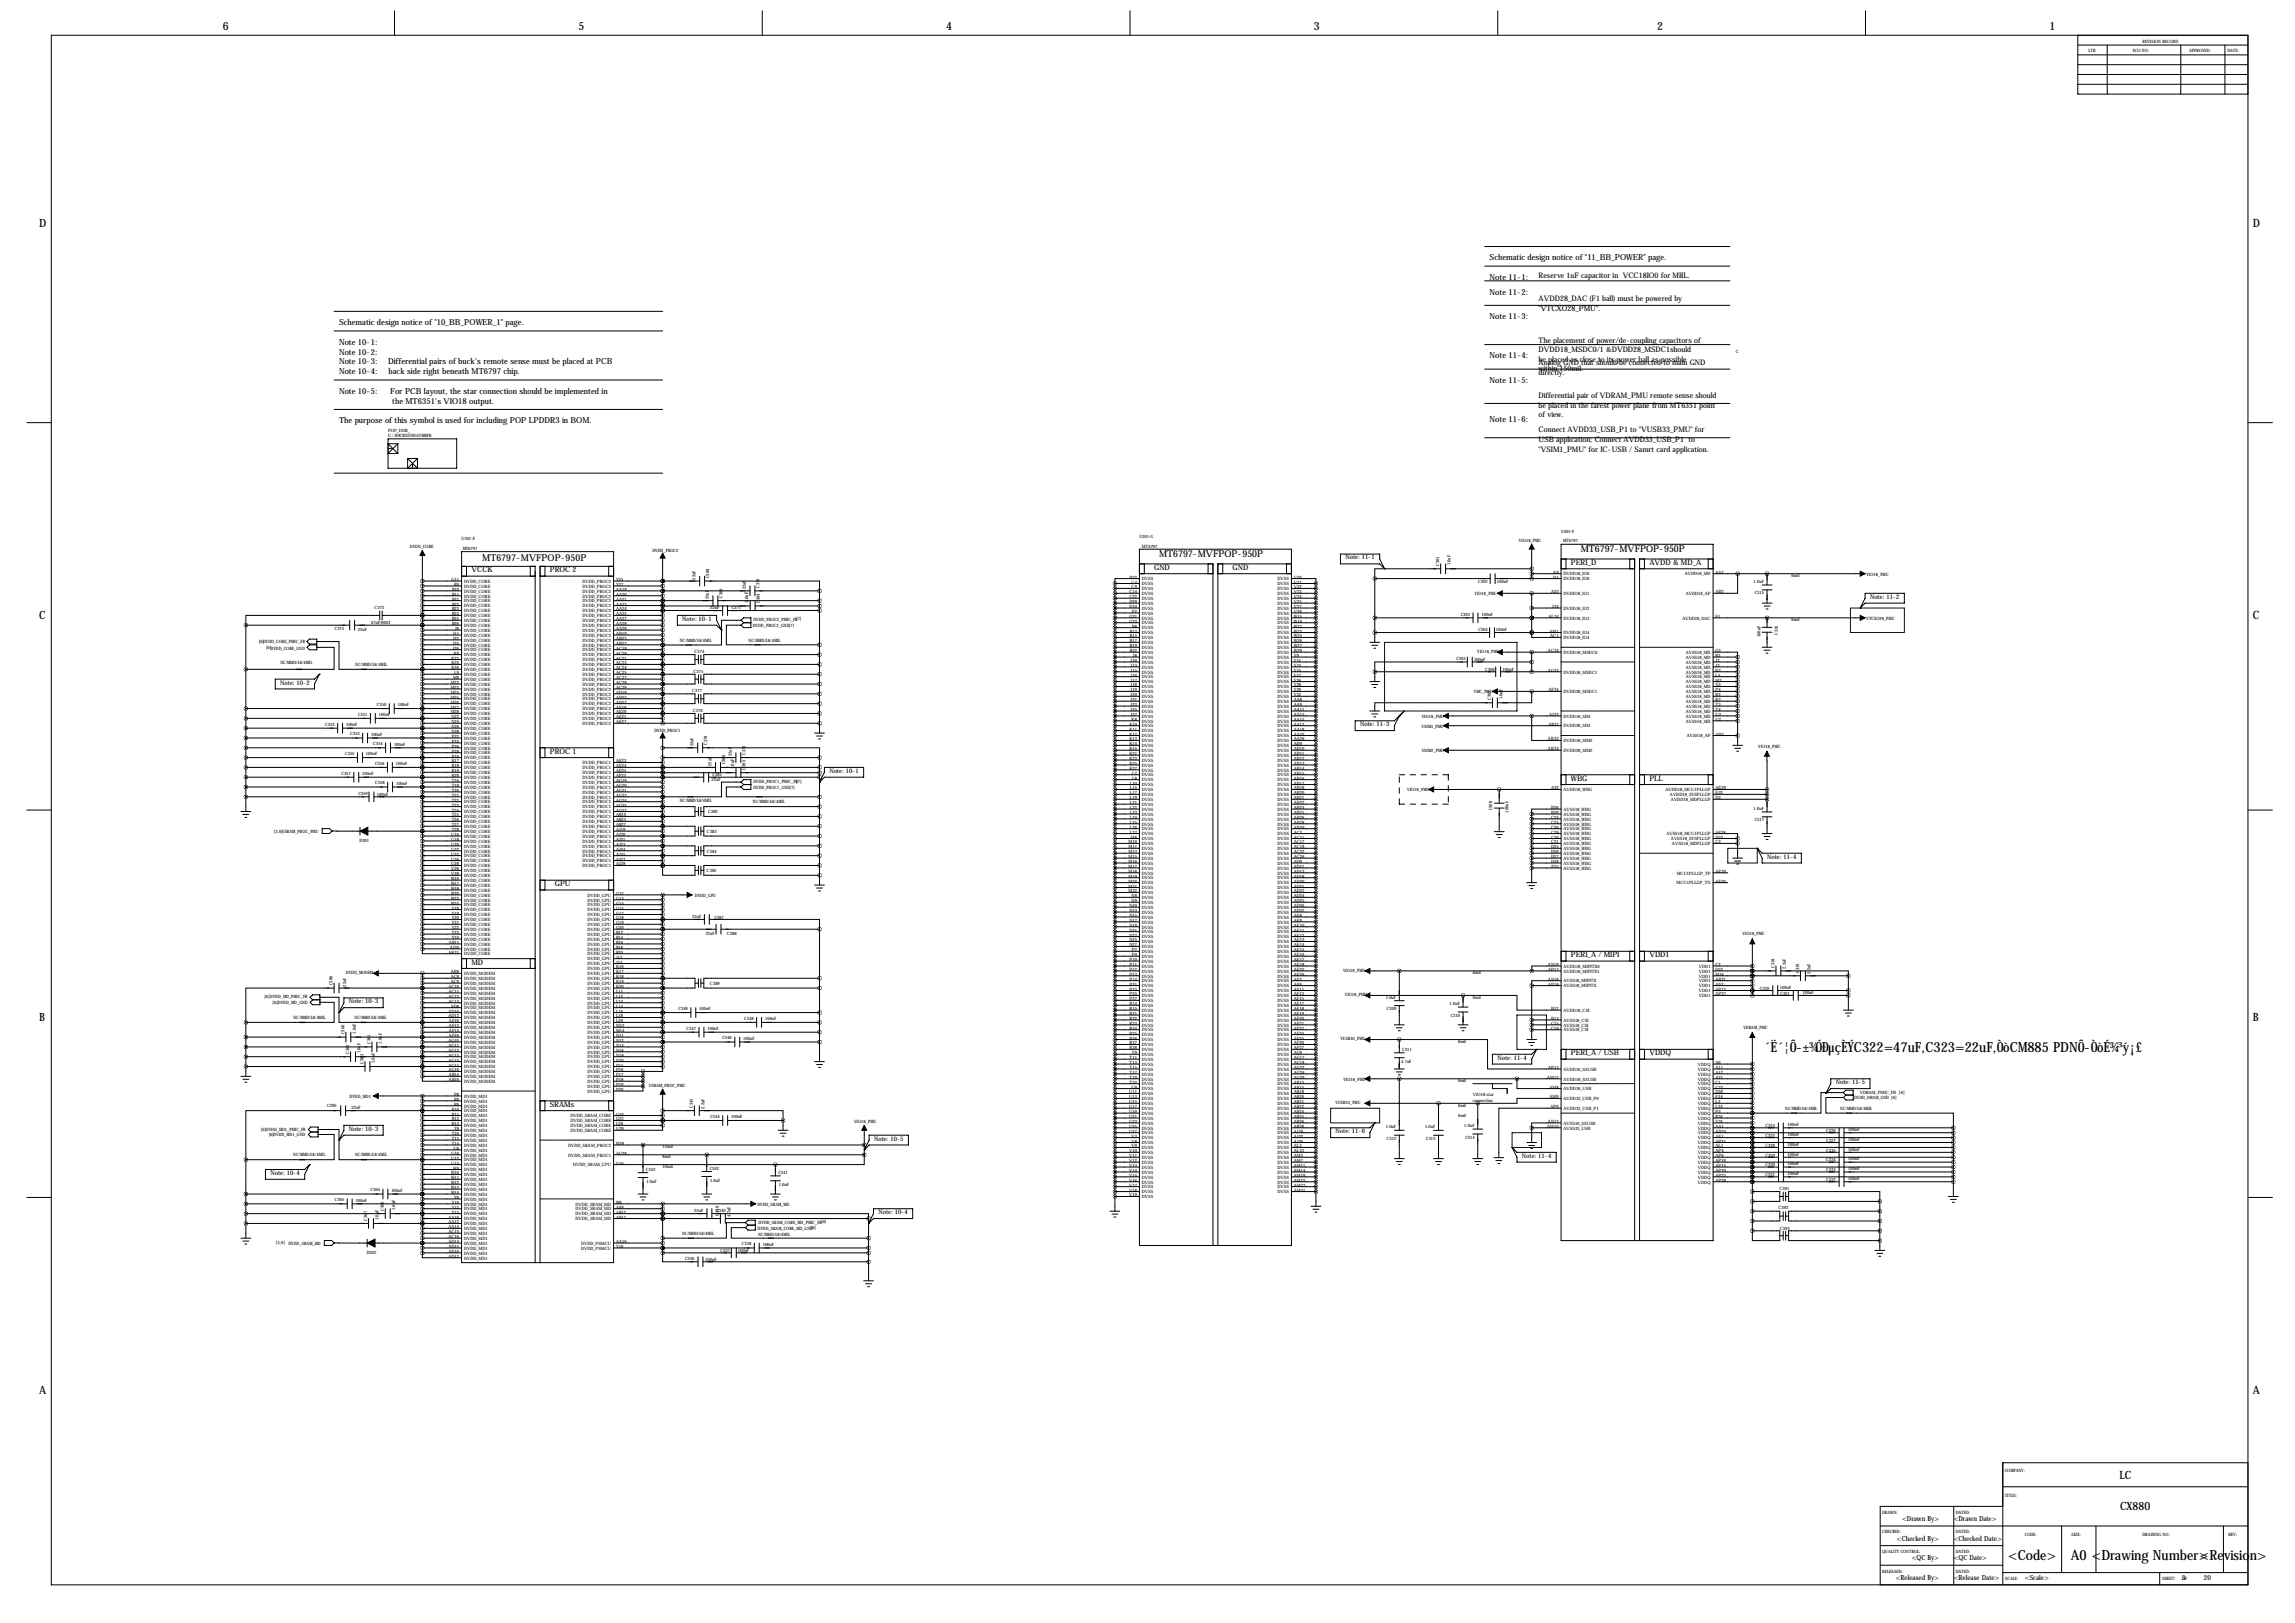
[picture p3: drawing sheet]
<svg xmlns="http://www.w3.org/2000/svg" width="1189mm" height="841mm" viewBox="0 0 1189 841" stroke-linecap="round" stroke-linejoin="round" font-family="sans-serif">
<defs><g id="words">
<g font-size="7.3">
<text x="914" y="545">´Ë´¦Ô-±¾ÓÐµçÈÝC322=47uF,C323=22uF,ÒòCM885 PDNÔ-ÒòÉ¾³ý¡£</text>
<text x="1040" y="808">&lt;Code&gt;</text>
<text x="1073" y="808">A0 &lt;Drawing Number&gt;</text>
<text x="1140" y="808">&lt;Revision&gt;</text>
</g>
<g font-size="5.9">
<text x="115" y="16">6</text>
<text x="300" y="16">5</text>
<text x="490" y="16">4</text>
<text x="681" y="16">3</text>
<text x="858" y="16">2</text>
<text x="1062" y="16">1</text>
<text x="20" y="117">D</text>
<text x="1167" y="117">D</text>
<text x="20" y="321">C</text>
<text x="1167" y="321">C</text>
<text x="20" y="529">B</text>
<text x="1167" y="529">B</text>
<text x="20" y="722">A</text>
<text x="1167" y="722">A</text>
<text x="1098" y="766">LC</text>
<text x="1098" y="782">CX880</text>
</g>
<g font-size="4.9">
<text x="819" y="286">MT6797-MVFPOP-950P</text>
<text x="250" y="291">MT6797-MVFPOP-950P</text>
<text x="600" y="289">MT6797-MVFPOP-950P</text>
</g>
<g font-size="4.3">
<text x="772" y="135">Schematic design notice of &quot;11_BB_POWER&quot; page.</text>
<text x="772" y="145">Note 11-1:</text>
<text x="772" y="153">Note 11-2:</text>
<text x="772" y="165">Note 11-3:</text>
<text x="176" y="168">Schematic design notice of &quot;10_BB_POWER_1&quot; page.</text>
<text x="176" y="179">Note 10-1:</text>
<text x="176" y="184">Note 10-2:</text>
<text x="772" y="186">Note 11-4:</text>
<text x="176" y="189">Note 10-3:</text>
<text x="201" y="189">Differential pairs of buck's remote sense must be placed at PCB</text>
<text x="176" y="194">Note 10-4:</text>
<text x="201" y="194">back side right beneath MT6797 chip.</text>
<text x="176" y="204">Note 10-5:</text>
<text x="772" y="198">Note 11-5:</text>
<text x="202" y="204">For PCB layout, the star connection should be implemented in</text>
<text x="203" y="209">the MT6351's VIO18 output.</text>
<text x="176" y="219">The purpose of this symbol is used for including POP LPDDR3 in BOM.</text>
<text x="772" y="219">Note 11-6:</text>
</g>
<g font-size="4">
<text x="797" y="144">Reserve 1uF capacitor in VCC18IO0 for MHL.</text>
<text x="797" y="156">AVDD28_DAC (F1 ball) must be powered by</text>
<text x="797" y="161">&quot;VTCXO28_PMU&quot;.</text>
<text x="797" y="177">The placement of power/de-coupling capacitors of</text>
<text x="797" y="182">DVDD18_MSDC0/1 &amp;DVDD28_MSDC1should</text>
<text x="797" y="189">Analog GND that should be connected to main GND</text>
<text x="797" y="187">be placed as close to its power ball as possible</text>
<text x="797" y="194">directly.</text>
<text x="797" y="192">within 150mil.</text>
<text x="797" y="206">Differential pair of VDRAM_PMU remote sense should</text>
<text x="797" y="211">be placed in the farest power plane from MT6351 point</text>
<text x="797" y="216">of view.</text>
<text x="797" y="224">Connect AVDD33_USB_P1 to &quot;VUSB33_PMU&quot; for</text>
<text x="797" y="229">USB application; Connect AVDD33_USB_P1 to</text>
<text x="797" y="234">&quot;VSIM1_PMU&quot; for IC-USB / Samrt card application.</text>
<text x="814" y="293">PERI_D</text>
<text x="854" y="293">AVDD &amp; MD_A</text>
<text x="244" y="296">VCCK</text>
<text x="285" y="296">PROC 2</text>
<text x="598" y="295">GND</text>
<text x="639" y="295">GND</text>
<text x="285" y="390">PROC 1</text>
<text x="814" y="404">WBG</text>
<text x="854" y="404">PLL</text>
<text x="287" y="459">GPU</text>
<text x="814" y="496">PERI_A / MIPI</text>
<text x="854" y="496">VDD1</text>
<text x="244" y="500">MD</text>
<text x="814" y="547">PERI_A / USB</text>
<text x="854" y="547">VDDQ</text>
<text x="285" y="573">SRAMs</text>
</g>
<g font-size="3.6">
<text x="985" y="788">&lt;Drawn By&gt;</text>
<text x="1012" y="788">&lt;Drawn Date&gt;</text>
<text x="983" y="798">&lt;Checked By&gt;</text>
<text x="1012" y="798">&lt;Checked Date&gt;</text>
<text x="990" y="808">&lt;QC By&gt;</text>
<text x="1012" y="808">&lt;QC Date&gt;</text>
<text x="982" y="818">&lt;Released By&gt;</text>
<text x="1012" y="818">&lt;Release Date&gt;</text>
<text x="1049" y="818">&lt;Scale&gt;</text>
<text x="1130" y="818">3</text>
<text x="1142" y="818">20</text>
</g>
<g font-size="3.3">
<text x="697" y="290">Note: 11-1</text>
<text x="969" y="310">Note: 11-2</text>
<text x="353" y="322">Note: 10-1</text>
<text x="145" y="355">Note: 10-2</text>
<text x="705" y="376">Note: 11-3</text>
<text x="430" y="400">Note: 10-1</text>
<text x="915" y="445">Note: 11-4</text>
<text x="181" y="520">Note: 10-3</text>
<text x="776" y="549">Note: 11-4</text>
<text x="951" y="562">Note: 11-5</text>
<text x="181" y="586">Note: 10-3</text>
<text x="692" y="587">Note: 11-6</text>
<text x="453" y="591">Note: 10-5</text>
<text x="788" y="600">Note: 11-4</text>
<text x="140" y="609">Note: 10-4</text>
<text x="455" y="629">Note: 10-4</text>
</g>
<g font-size="2.4">
<text x="388" y="312" transform="rotate(-90 388 312)">1.0uF</text>
<text x="394" y="312" transform="rotate(-90 394 312)">C394</text>
<text x="380" y="399" transform="rotate(-90 380 399)">1.0uF</text>
<text x="386" y="399" transform="rotate(-90 386 399)">C395</text>
</g>
<g font-size="2.3">
<text x="1110" y="22">REVISION RECORD</text>
<text x="1082" y="27">LTR</text>
<text x="1105" y="27">ECO NO:</text>
<text x="1134" y="27">APPROVED:</text>
<text x="1154" y="27">DATE:</text>
<text x="899" y="183">C</text>
<text x="201" y="224">POP_DDR_</text>
<text x="201" y="227">U / H9CKNNNDATMRPR</text>
<text x="239" y="280">U301-E</text>
<text x="590" y="279">U301-G</text>
<text x="787" y="281">VIO18_PMU</text>
<text x="809" y="276">U301-F</text>
<text x="810" y="281">MT6797</text>
<text x="212" y="284">DVDD_CORE</text>
<text x="240" y="285">MT6797</text>
<text x="338" y="286">DVDD_PROC2</text>
<text x="591" y="284">MT6797</text>
<text x="746" y="293" transform="rotate(-90 746 293)">C301</text>
<text x="751" y="293" transform="rotate(-90 751 293)">1.0uF</text>
<text x="367" y="299" transform="rotate(-90 367 299)">C368</text>
<text x="585" y="300">B32</text>
<text x="670" y="300">V20</text>
<text x="805" y="300">D1</text>
<text x="805" y="297">A9</text>
<text x="810" y="298">DVDD18_IO0</text>
<text x="873" y="298">AVDD18_MD</text>
<text x="889" y="297">AA2</text>
<text x="928" y="299">6mil</text>
<text x="967" y="298">VIO18_PMU</text>
<text x="234" y="301">G11</text>
<text x="235" y="304">H9</text>
<text x="240" y="302">DVDD_CORE</text>
<text x="240" y="304">DVDD_CORE</text>
<text x="302" y="302">DVDD_PROC2</text>
<text x="302" y="304">DVDD_PROC2</text>
<text x="319" y="301">Y25</text>
<text x="319" y="304">Y27</text>
<text x="360" y="300" transform="rotate(-90 360 300)">22uF</text>
<text x="386" y="305" transform="rotate(-90 386 305)">22uF</text>
<text x="393" y="305" transform="rotate(-90 393 305)">C370</text>
<text x="586" y="302">C4</text>
<text x="586" y="305">C9</text>
<text x="592" y="301">DVSS</text>
<text x="592" y="303">DVSS</text>
<text x="592" y="306">DVSS</text>
<text x="662" y="303">DVSS</text>
<text x="662" y="306">DVSS</text>
<text x="662" y="301">DVSS</text>
<text x="670" y="302">V21</text>
<text x="670" y="305">V22</text>
<text x="766" y="302">C302</text>
<text x="775" y="302">100nF</text>
<text x="810" y="301">DVDD18_IO0</text>
<text x="908" y="302">1.0uF</text>
<text x="234" y="306">H10</text>
<text x="234" y="309">H11</text>
<text x="234" y="311">H21</text>
<text x="240" y="307">DVDD_CORE</text>
<text x="240" y="309">DVDD_CORE</text>
<text x="302" y="307">DVDD_PROC2</text>
<text x="302" y="309">DVDD_PROC2</text>
<text x="319" y="306">AA19</text>
<text x="319" y="309">AA20</text>
<text x="319" y="311">AA21</text>
<text x="367" y="310" transform="rotate(-90 367 310)">22uF</text>
<text x="374" y="310" transform="rotate(-90 374 310)">C369</text>
<text x="585" y="307">C14</text>
<text x="585" y="310">C22</text>
<text x="592" y="308">DVSS</text>
<text x="592" y="311">DVSS</text>
<text x="662" y="308">DVSS</text>
<text x="662" y="311">DVSS</text>
<text x="670" y="307">V23</text>
<text x="670" y="310">V24</text>
<text x="764" y="308">VIO18_PMU</text>
<text x="803" y="307">A22</text>
<text x="810" y="308">DVDD18_IO1</text>
<text x="873" y="308">AVDD18_AP</text>
<text x="889" y="307">AB2</text>
<text x="909" y="308">C315</text>
<text x="194" y="316">C372</text>
<text x="234" y="314">H22</text>
<text x="234" y="316">H23</text>
<text x="240" y="312">DVDD_CORE</text>
<text x="240" y="315">DVDD_CORE</text>
<text x="240" y="317">DVDD_CORE</text>
<text x="302" y="312">DVDD_PROC2</text>
<text x="302" y="315">DVDD_PROC2</text>
<text x="302" y="317">DVDD_PROC2</text>
<text x="319" y="314">AA23</text>
<text x="319" y="316">AA24</text>
<text x="368" y="315">22uF</text>
<text x="379" y="316">C371</text>
<text x="585" y="312">D29</text>
<text x="585" y="315">E24</text>
<text x="586" y="317">F2</text>
<text x="592" y="313">DVSS</text>
<text x="592" y="316">DVSS</text>
<text x="662" y="313">DVSS</text>
<text x="662" y="316">DVSS</text>
<text x="670" y="312">V25</text>
<text x="670" y="315">V27</text>
<text x="670" y="317">V29</text>
<text x="804" y="315">J34</text>
<text x="810" y="316">DVDD18_IO2</text>
<text x="192" y="323">47uF/0603</text>
<text x="234" y="319">H24</text>
<text x="234" y="321">H25</text>
<text x="234" y="324">H26</text>
<text x="240" y="320">DVDD_CORE</text>
<text x="240" y="322">DVDD_CORE</text>
<text x="302" y="320">DVDD_PROC2</text>
<text x="302" y="322">DVDD_PROC2</text>
<text x="319" y="319">AA25</text>
<text x="319" y="321">AA27</text>
<text x="319" y="324">AA28</text>
<text x="390" y="322">DVDD_PROC2_PMIC_FB[7]</text>
<text x="585" y="320">G21</text>
<text x="585" y="323">G23</text>
<text x="592" y="318">DVSS</text>
<text x="592" y="321">DVSS</text>
<text x="592" y="323">DVSS</text>
<text x="662" y="318">DVSS</text>
<text x="662" y="321">DVSS</text>
<text x="662" y="323">DVSS</text>
<text x="670" y="320">W15</text>
<text x="670" y="323">W19</text>
<text x="757" y="319">C303</text>
<text x="767" y="319">100nF</text>
<text x="802" y="320">AL34</text>
<text x="810" y="321">DVDD18_IO3</text>
<text x="872" y="321">AVDD28_DAC</text>
<text x="889" y="320">F1</text>
<text x="928" y="322">6mil</text>
<text x="967" y="321">VTCXO28_PMU</text>
<text x="173" y="326">C373</text>
<text x="185" y="327">22uF</text>
<text x="235" y="329">J11</text>
<text x="236" y="326">J9</text>
<text x="240" y="325">DVDD_CORE</text>
<text x="240" y="327">DVDD_CORE</text>
<text x="240" y="330">DVDD_CORE</text>
<text x="302" y="325">DVDD_PROC2</text>
<text x="302" y="327">DVDD_PROC2</text>
<text x="302" y="330">DVDD_PROC2</text>
<text x="319" y="326">AA29</text>
<text x="319" y="329">AB19</text>
<text x="390" y="325">DVDD_PROC2_GND[7]</text>
<text x="585" y="328">H13</text>
<text x="586" y="325">H8</text>
<text x="592" y="329">DVSS</text>
<text x="592" y="326">DVSS</text>
<text x="662" y="326">DVSS</text>
<text x="662" y="329">DVSS</text>
<text x="670" y="325">W21</text>
<text x="670" y="328">W23</text>
<text x="766" y="327">C304</text>
<text x="775" y="327">100nF</text>
<text x="803" y="328">AM1</text>
<text x="810" y="329">DVDD18_IO4</text>
<text x="921" y="329" transform="rotate(-90 921 329)">C316</text>
<text x="134" y="333">[6]DVDD_CORE_PMIC_FB</text>
<text x="235" y="331">J22</text>
<text x="235" y="334">J24</text>
<text x="240" y="332">DVDD_CORE</text>
<text x="240" y="335">DVDD_CORE</text>
<text x="302" y="332">DVDD_PROC2</text>
<text x="302" y="335">DVDD_PROC2</text>
<text x="319" y="331">AB23</text>
<text x="319" y="334">AB27</text>
<text x="352" y="332">NC/MMD/L8/4MIL</text>
<text x="388" y="332">NC/MMD/L8/4MIL</text>
<text x="585" y="330">H15</text>
<text x="585" y="333">H17</text>
<text x="585" y="335">H19</text>
<text x="592" y="331">DVSS</text>
<text x="592" y="334">DVSS</text>
<text x="662" y="331">DVSS</text>
<text x="662" y="334">DVSS</text>
<text x="670" y="330">W25</text>
<text x="670" y="333">W26</text>
<text x="670" y="335">W27</text>
<text x="803" y="330">AC1</text>
<text x="810" y="331">DVDD18_IO4</text>
<text x="912" y="330" transform="rotate(-90 912 330)">100nF</text>
<text x="138" y="336">[6]DVDD_CORE_GND</text>
<text x="234" y="342">K22</text>
<text x="235" y="337">J26</text>
<text x="235" y="339">K9</text>
<text x="240" y="337">DVDD_CORE</text>
<text x="240" y="340">DVDD_CORE</text>
<text x="302" y="337">DVDD_PROC2</text>
<text x="302" y="340">DVDD_PROC2</text>
<text x="319" y="337">AC19</text>
<text x="319" y="339">AC20</text>
<text x="319" y="342">AC21</text>
<text x="360" y="338">C374</text>
<text x="585" y="338">H32</text>
<text x="587" y="340">J8</text>
<text x="592" y="336">DVSS</text>
<text x="592" y="339">DVSS</text>
<text x="592" y="341">DVSS</text>
<text x="662" y="336">DVSS</text>
<text x="662" y="339">DVSS</text>
<text x="662" y="341">DVSS</text>
<text x="670" y="338">W29</text>
<text x="670" y="340">Y9</text>
<text x="765" y="338">VIO18_PMU</text>
<text x="802" y="338">AC34</text>
<text x="810" y="339">DVDD18_MSDC0</text>
<text x="873" y="339">AVSS18_MD</text>
<text x="873" y="341">AVSS18_MD</text>
<text x="889" y="338">G3</text>
<text x="889" y="340">H3</text>
<text x="145" y="344">NC/MMD/L8/4MIL</text>
<text x="184" y="345">NC/MMD/L8/4MIL</text>
<text x="234" y="344">K24</text>
<text x="234" y="347">K26</text>
<text x="240" y="343">DVDD_CORE</text>
<text x="240" y="345">DVDD_CORE</text>
<text x="240" y="348">DVDD_CORE</text>
<text x="302" y="343">DVDD_PROC2</text>
<text x="302" y="345">DVDD_PROC2</text>
<text x="302" y="348">DVDD_PROC2</text>
<text x="319" y="344">AC23</text>
<text x="319" y="347">AC24</text>
<text x="586" y="343">J10</text>
<text x="586" y="345">J13</text>
<text x="586" y="348">J15</text>
<text x="592" y="344">DVSS</text>
<text x="592" y="346">DVSS</text>
<text x="662" y="344">DVSS</text>
<text x="662" y="346">DVSS</text>
<text x="670" y="343">Y11</text>
<text x="670" y="345">Y13</text>
<text x="670" y="348">Y15</text>
<text x="754" y="342">C305</text>
<text x="764" y="342">100nF</text>
<text x="769" y="347">C306</text>
<text x="778" y="347">100nF</text>
<text x="802" y="348">AG33</text>
<text x="873" y="346">AVSS18_MD</text>
<text x="873" y="344">AVSS18_MD</text>
<text x="889" y="348">K3</text>
<text x="889" y="345">J3</text>
<text x="889" y="343">J2</text>
<text x="235" y="352">M9</text>
<text x="235" y="349">L9</text>
<text x="240" y="350">DVDD_CORE</text>
<text x="240" y="353">DVDD_CORE</text>
<text x="302" y="350">DVDD_PROC2</text>
<text x="302" y="353">DVDD_PROC2</text>
<text x="319" y="349">AC25</text>
<text x="319" y="352">AC27</text>
<text x="359" y="348">C375</text>
<text x="586" y="351">J16</text>
<text x="586" y="353">J17</text>
<text x="592" y="349">DVSS</text>
<text x="592" y="351">DVSS</text>
<text x="592" y="354">DVSS</text>
<text x="662" y="349">DVSS</text>
<text x="662" y="351">DVSS</text>
<text x="662" y="354">DVSS</text>
<text x="670" y="351">Y17</text>
<text x="670" y="353">Y26</text>
<text x="810" y="349">DVDD18_MSDC1</text>
<text x="873" y="354">AVSS18_MD</text>
<text x="873" y="351">AVSS18_MD</text>
<text x="873" y="349">AVSS18_MD</text>
<text x="889" y="353">M3</text>
<text x="889" y="351">L4</text>
<text x="233" y="354">M22</text>
<text x="233" y="357">M23</text>
<text x="233" y="359">M24</text>
<text x="240" y="355">DVDD_CORE</text>
<text x="240" y="358">DVDD_CORE</text>
<text x="302" y="355">DVDD_PROC2</text>
<text x="302" y="358">DVDD_PROC2</text>
<text x="319" y="354">AC28</text>
<text x="319" y="357">AC29</text>
<text x="319" y="359">AD19</text>
<text x="359" y="359">C377</text>
<text x="586" y="356">J18</text>
<text x="586" y="358">J19</text>
<text x="592" y="356">DVSS</text>
<text x="592" y="359">DVSS</text>
<text x="662" y="356">DVSS</text>
<text x="662" y="359">DVSS</text>
<text x="670" y="356">Y28</text>
<text x="670" y="358">Y29</text>
<text x="764" y="359">VMC_PMU</text>
<text x="802" y="358">AF34</text>
<text x="810" y="359">DVDD28_MSDC1</text>
<text x="873" y="359">AVSS18_MD</text>
<text x="873" y="356">AVSS18_MD</text>
<text x="889" y="358">P4</text>
<text x="889" y="356">N3</text>
<text x="195" y="366">C350</text>
<text x="206" y="366">100nF</text>
<text x="233" y="362">M25</text>
<text x="233" y="364">M26</text>
<text x="240" y="360">DVDD_CORE</text>
<text x="240" y="363">DVDD_CORE</text>
<text x="240" y="365">DVDD_CORE</text>
<text x="302" y="360">DVDD_PROC2</text>
<text x="302" y="363">DVDD_PROC2</text>
<text x="302" y="365">DVDD_PROC2</text>
<text x="319" y="362">AD23</text>
<text x="319" y="364">AD27</text>
<text x="586" y="361">J20</text>
<text x="586" y="363">J21</text>
<text x="586" y="366">J23</text>
<text x="592" y="362">DVSS</text>
<text x="592" y="364">DVSS</text>
<text x="662" y="362">DVSS</text>
<text x="662" y="364">DVSS</text>
<text x="670" y="361">Y32</text>
<text x="670" y="363">AA8</text>
<text x="670" y="366">AA9</text>
<text x="772" y="362" transform="rotate(-90 772 362)">C307</text>
<text x="778" y="362" transform="rotate(-90 778 362)">1.0uF</text>
<text x="873" y="364">AVSS18_MD</text>
<text x="873" y="362">AVSS18_MD</text>
<text x="889" y="366">T3</text>
<text x="889" y="363">R3</text>
<text x="889" y="361">R2</text>
<text x="185" y="371">C351</text>
<text x="196" y="371">100nF</text>
<text x="233" y="367">M27</text>
<text x="233" y="370">M28</text>
<text x="240" y="368">DVDD_CORE</text>
<text x="240" y="370">DVDD_CORE</text>
<text x="302" y="368">DVDD_PROC2</text>
<text x="302" y="370">DVDD_PROC2</text>
<text x="319" y="367">AE19</text>
<text x="319" y="370">AE20</text>
<text x="359" y="369">C376</text>
<text x="586" y="368">J25</text>
<text x="586" y="371">J27</text>
<text x="592" y="367">DVSS</text>
<text x="592" y="369">DVSS</text>
<text x="592" y="372">DVSS</text>
<text x="662" y="367">DVSS</text>
<text x="662" y="369">DVSS</text>
<text x="662" y="372">DVSS</text>
<text x="670" y="368">AA11</text>
<text x="670" y="371">AA13</text>
<text x="736" y="372">VIO18_PMU</text>
<text x="803" y="371">AJ33</text>
<text x="810" y="372">DVDD18_SIM</text>
<text x="873" y="372">AVSS18_MD</text>
<text x="873" y="369">AVSS18_MD</text>
<text x="873" y="367">AVSS18_MD</text>
<text x="889" y="371">U3</text>
<text x="889" y="368">T4</text>
<text x="169" y="376">C352</text>
<text x="179" y="376">100nF</text>
<text x="234" y="372">N22</text>
<text x="234" y="375">N24</text>
<text x="234" y="377">N26</text>
<text x="240" y="373">DVDD_CORE</text>
<text x="240" y="376">DVDD_CORE</text>
<text x="302" y="373">DVDD_PROC2</text>
<text x="302" y="376">DVDD_PROC2</text>
<text x="319" y="372">AE21</text>
<text x="319" y="375">AE27</text>
<text x="585" y="376">K10</text>
<text x="586" y="373">K8</text>
<text x="592" y="374">DVSS</text>
<text x="592" y="377">DVSS</text>
<text x="662" y="374">DVSS</text>
<text x="662" y="377">DVSS</text>
<text x="670" y="373">AA15</text>
<text x="670" y="376">AA17</text>
<text x="736" y="377">VSIM1_PMU</text>
<text x="802" y="376">AH33</text>
<text x="810" y="377">DVDD28_SIM</text>
<text x="873" y="374">AVSS18_MD</text>
<text x="889" y="373">V2</text>
<text x="181" y="381">C353</text>
<text x="192" y="381">100nF</text>
<text x="234" y="380">N28</text>
<text x="234" y="382">P22</text>
<text x="240" y="378">DVDD_CORE</text>
<text x="240" y="381">DVDD_CORE</text>
<text x="240" y="383">DVDD_CORE</text>
<text x="339" y="379">DVDD_PROC1</text>
<text x="585" y="378">K11</text>
<text x="585" y="381">K12</text>
<text x="585" y="384">K13</text>
<text x="592" y="379">DVSS</text>
<text x="592" y="382">DVSS</text>
<text x="662" y="379">DVSS</text>
<text x="662" y="382">DVSS</text>
<text x="670" y="378">AA18</text>
<text x="670" y="381">AA22</text>
<text x="670" y="384">AA26</text>
<text x="802" y="384">AK33</text>
<text x="874" y="382">AVSS18_AP</text>
<text x="889" y="381">AB3</text>
<text x="193" y="386">C354</text>
<text x="204" y="386">100nF</text>
<text x="234" y="385">P24</text>
<text x="234" y="387">P26</text>
<text x="234" y="390">P28</text>
<text x="240" y="386">DVDD_CORE</text>
<text x="240" y="388">DVDD_CORE</text>
<text x="359" y="387" transform="rotate(-90 359 387)">22uF</text>
<text x="366" y="386" transform="rotate(-90 366 386)">C378</text>
<text x="585" y="386">K14</text>
<text x="585" y="389">K15</text>
<text x="592" y="384">DVSS</text>
<text x="592" y="387">DVSS</text>
<text x="592" y="390">DVSS</text>
<text x="662" y="384">DVSS</text>
<text x="662" y="387">DVSS</text>
<text x="662" y="390">DVSS</text>
<text x="670" y="386">AB9</text>
<text x="670" y="389">AB10</text>
<text x="736" y="389">VSIM2_PMU</text>
<text x="802" y="389">AK34</text>
<text x="810" y="384">DVDD18_SIM2</text>
<text x="810" y="390">DVDD28_SIM2</text>
<text x="911" y="387">VIO18_PMU</text>
<text x="179" y="391">C355</text>
<text x="190" y="391">100nF</text>
<text x="234" y="392">R16</text>
<text x="234" y="395">R17</text>
<text x="240" y="391">DVDD_CORE</text>
<text x="240" y="393">DVDD_CORE</text>
<text x="240" y="396">DVDD_CORE</text>
<text x="302" y="396">DVDD_PROC1</text>
<text x="319" y="395">AE23</text>
<text x="376" y="396" transform="rotate(-90 376 396)">C380</text>
<text x="379" y="392" transform="rotate(-90 379 392)">22uF</text>
<text x="386" y="391" transform="rotate(-90 386 391)">C379</text>
<text x="585" y="391">K21</text>
<text x="585" y="394">K23</text>
<text x="592" y="392">DVSS</text>
<text x="592" y="395">DVSS</text>
<text x="662" y="392">DVSS</text>
<text x="662" y="395">DVSS</text>
<text x="670" y="391">AB11</text>
<text x="670" y="394">AB12</text>
<text x="177" y="401">C357</text>
<text x="188" y="401">100nF</text>
<text x="194" y="396">C356</text>
<text x="205" y="396">100nF</text>
<text x="234" y="397">R18</text>
<text x="234" y="400">R19</text>
<text x="240" y="398">DVDD_CORE</text>
<text x="240" y="401">DVDD_CORE</text>
<text x="302" y="398">DVDD_PROC1</text>
<text x="302" y="401">DVDD_PROC1</text>
<text x="319" y="397">AE24</text>
<text x="319" y="400">AE25</text>
<text x="369" y="397" transform="rotate(-90 369 397)">22uF</text>
<text x="585" y="396">K25</text>
<text x="585" y="399">K27</text>
<text x="586" y="401">L2</text>
<text x="592" y="397">DVSS</text>
<text x="592" y="400">DVSS</text>
<text x="662" y="397">DVSS</text>
<text x="662" y="400">DVSS</text>
<text x="670" y="396">AB13</text>
<text x="670" y="399">AB14</text>
<text x="670" y="401">AB15</text>
<text x="194" y="406">C358</text>
<text x="205" y="406">100nF</text>
<text x="234" y="403">R20</text>
<text x="234" y="405">T16</text>
<text x="234" y="408">T18</text>
<text x="240" y="403">DVDD_CORE</text>
<text x="240" y="406">DVDD_CORE</text>
<text x="302" y="403">DVDD_PROC1</text>
<text x="302" y="406">DVDD_PROC1</text>
<text x="319" y="403">AF23</text>
<text x="319" y="405">AG19</text>
<text x="319" y="408">AG20</text>
<text x="369" y="405">22uF</text>
<text x="369" y="402">C381</text>
<text x="390" y="406">DVDD_PROC1_PMIC_FB[7]</text>
<text x="585" y="406">L10</text>
<text x="586" y="404">L8</text>
<text x="592" y="402">DVSS</text>
<text x="592" y="405">DVSS</text>
<text x="592" y="407">DVSS</text>
<text x="662" y="402">DVSS</text>
<text x="662" y="405">DVSS</text>
<text x="662" y="407">DVSS</text>
<text x="670" y="404">AB16</text>
<text x="670" y="406">AB17</text>
<text x="186" y="412">C359</text>
<text x="195" y="412">100nF</text>
<text x="234" y="410">T20</text>
<text x="234" y="413">T21</text>
<text x="240" y="409">DVDD_CORE</text>
<text x="240" y="411">DVDD_CORE</text>
<text x="240" y="414">DVDD_CORE</text>
<text x="302" y="409">DVDD_PROC1</text>
<text x="302" y="411">DVDD_PROC1</text>
<text x="302" y="414">DVDD_PROC1</text>
<text x="319" y="410">AG21</text>
<text x="319" y="413">AG23</text>
<text x="390" y="409">DVDD_PROC1_GND[7]</text>
<text x="585" y="409">L15</text>
<text x="585" y="411">L17</text>
<text x="592" y="410">DVSS</text>
<text x="592" y="412">DVSS</text>
<text x="662" y="410">DVSS</text>
<text x="662" y="412">DVSS</text>
<text x="670" y="409">AB18</text>
<text x="670" y="411">AB20</text>
<text x="729" y="410">VIO18_PMU</text>
<text x="803" y="409">A32</text>
<text x="810" y="410">AVDD18_WBG</text>
<text x="863" y="410">AVDD18_MCU1PLLGP</text>
<text x="865" y="412">AVDD18_SYSPLLGP</text>
<text x="889" y="411">E33</text>
<text x="889" y="409">AE28</text>
<text x="234" y="415">T22</text>
<text x="234" y="418">T23</text>
<text x="240" y="416">DVDD_CORE</text>
<text x="240" y="419">DVDD_CORE</text>
<text x="302" y="416">DVDD_PROC1</text>
<text x="302" y="419">DVDD_PROC1</text>
<text x="319" y="415">AG24</text>
<text x="319" y="418">AG25</text>
<text x="352" y="415">NC/MMD/L8/4MIL</text>
<text x="390" y="416">NC/MMD/L8/4MIL</text>
<text x="585" y="414">L19</text>
<text x="585" y="417">L21</text>
<text x="585" y="419">L22</text>
<text x="592" y="415">DVSS</text>
<text x="592" y="417">DVSS</text>
<text x="592" y="420">DVSS</text>
<text x="662" y="415">DVSS</text>
<text x="662" y="417">DVSS</text>
<text x="662" y="420">DVSS</text>
<text x="670" y="414">AB21</text>
<text x="670" y="417">AB22</text>
<text x="670" y="419">AB24</text>
<text x="773" y="420" transform="rotate(-90 773 420)">C308</text>
<text x="803" y="419">B26</text>
<text x="810" y="420">AVSS18_WBG</text>
<text x="866" y="415">AVDD18_MDPLLGP</text>
<text x="889" y="414">D3</text>
<text x="908" y="420">1.0uF</text>
<text x="234" y="420">T24</text>
<text x="234" y="423">T25</text>
<text x="234" y="425">T26</text>
<text x="240" y="421">DVDD_CORE</text>
<text x="240" y="424">DVDD_CORE</text>
<text x="302" y="421">DVDD_PROC1</text>
<text x="302" y="424">DVDD_PROC1</text>
<text x="319" y="420">AG27</text>
<text x="319" y="423">AH19</text>
<text x="319" y="425">AH23</text>
<text x="367" y="421">C382</text>
<text x="585" y="422">L23</text>
<text x="585" y="424">L24</text>
<text x="592" y="423">DVSS</text>
<text x="592" y="425">DVSS</text>
<text x="662" y="423">DVSS</text>
<text x="662" y="425">DVSS</text>
<text x="670" y="422">AB25</text>
<text x="670" y="424">AB26</text>
<text x="781" y="421" transform="rotate(-90 781 421)">100nF</text>
<text x="803" y="424">C24</text>
<text x="803" y="422">B29</text>
<text x="810" y="425">AVSS18_WBG</text>
<text x="810" y="423">AVSS18_WBG</text>
<text x="909" y="425">C317</text>
<text x="142" y="431">[3,6]VSRAM_PROC_PMU</text>
<text x="234" y="428">T27</text>
<text x="234" y="431">T28</text>
<text x="240" y="426">DVDD_CORE</text>
<text x="240" y="429">DVDD_CORE</text>
<text x="240" y="431">DVDD_CORE</text>
<text x="302" y="426">DVDD_PROC1</text>
<text x="302" y="429">DVDD_PROC1</text>
<text x="302" y="431">DVDD_PROC1</text>
<text x="319" y="428">AH27</text>
<text x="319" y="431">AJ19</text>
<text x="366" y="431">C383</text>
<text x="585" y="427">L25</text>
<text x="585" y="429">L26</text>
<text x="585" y="432">L27</text>
<text x="592" y="428">DVSS</text>
<text x="592" y="430">DVSS</text>
<text x="662" y="428">DVSS</text>
<text x="662" y="430">DVSS</text>
<text x="670" y="427">AB28</text>
<text x="670" y="429">AB29</text>
<text x="670" y="432">AC3</text>
<text x="803" y="432">C29</text>
<text x="803" y="429">C26</text>
<text x="803" y="427">C25</text>
<text x="810" y="430">AVSS18_WBG</text>
<text x="810" y="428">AVSS18_WBG</text>
<text x="889" y="432">AF28</text>
<text x="186" y="436">D301</text>
<text x="234" y="433">U16</text>
<text x="234" y="436">U18</text>
<text x="240" y="434">DVDD_CORE</text>
<text x="240" y="436">DVDD_CORE</text>
<text x="302" y="434">DVDD_PROC1</text>
<text x="302" y="436">DVDD_PROC1</text>
<text x="319" y="433">AJ20</text>
<text x="319" y="436">AJ21</text>
<text x="585" y="437">M10</text>
<text x="586" y="434">M8</text>
<text x="592" y="433">DVSS</text>
<text x="592" y="435">DVSS</text>
<text x="592" y="438">DVSS</text>
<text x="662" y="433">DVSS</text>
<text x="662" y="435">DVSS</text>
<text x="662" y="438">DVSS</text>
<text x="670" y="434">AC15</text>
<text x="670" y="437">AC17</text>
<text x="803" y="437">C31</text>
<text x="803" y="434">C30</text>
<text x="810" y="438">AVSS18_WBG</text>
<text x="810" y="435">AVSS18_WBG</text>
<text x="810" y="433">AVSS18_WBG</text>
<text x="863" y="433">AVSS18_MCU1PLLGP</text>
<text x="866" y="435">AVSS18_SYSPLLGP</text>
<text x="866" y="438">AVSS18_MDPLLGP</text>
<text x="889" y="434">D33</text>
<text x="889" y="437">C3</text>
<text x="234" y="438">U20</text>
<text x="234" y="441">U22</text>
<text x="234" y="443">U24</text>
<text x="240" y="439">DVDD_CORE</text>
<text x="240" y="442">DVDD_CORE</text>
<text x="302" y="439">DVDD_PROC1</text>
<text x="302" y="442">DVDD_PROC1</text>
<text x="319" y="438">AJ23</text>
<text x="319" y="441">AJ24</text>
<text x="319" y="443">AJ25</text>
<text x="366" y="442">C384</text>
<text x="585" y="439">M11</text>
<text x="585" y="442">M13</text>
<text x="592" y="440">DVSS</text>
<text x="592" y="443">DVSS</text>
<text x="662" y="440">DVSS</text>
<text x="662" y="443">DVSS</text>
<text x="670" y="439">AC18</text>
<text x="670" y="442">AC22</text>
<text x="803" y="439">D25</text>
<text x="803" y="442">D26</text>
<text x="810" y="440">AVSS18_WBG</text>
<text x="810" y="443">AVSS18_WBG</text>
<text x="234" y="446">U26</text>
<text x="234" y="448">U28</text>
<text x="240" y="444">DVDD_CORE</text>
<text x="240" y="447">DVDD_CORE</text>
<text x="240" y="449">DVDD_CORE</text>
<text x="302" y="444">DVDD_PROC1</text>
<text x="302" y="447">DVDD_PROC1</text>
<text x="302" y="449">DVDD_PROC1</text>
<text x="319" y="446">AJ27</text>
<text x="319" y="448">AJ28</text>
<text x="585" y="444">M15</text>
<text x="585" y="447">M16</text>
<text x="585" y="450">M17</text>
<text x="592" y="445">DVSS</text>
<text x="592" y="448">DVSS</text>
<text x="662" y="445">DVSS</text>
<text x="662" y="448">DVSS</text>
<text x="670" y="444">AC26</text>
<text x="670" y="447">AD9</text>
<text x="670" y="450">AD11</text>
<text x="803" y="444">D27</text>
<text x="803" y="447">D28</text>
<text x="804" y="450">F25</text>
<text x="810" y="445">AVSS18_WBG</text>
<text x="810" y="448">AVSS18_WBG</text>
<text x="234" y="456">W16</text>
<text x="234" y="451">V26</text>
<text x="234" y="453">V28</text>
<text x="240" y="452">DVDD_CORE</text>
<text x="240" y="454">DVDD_CORE</text>
<text x="366" y="452">C385</text>
<text x="585" y="452">M18</text>
<text x="585" y="455">M19</text>
<text x="592" y="450">DVSS</text>
<text x="592" y="453">DVSS</text>
<text x="592" y="456">DVSS</text>
<text x="662" y="450">DVSS</text>
<text x="662" y="453">DVSS</text>
<text x="662" y="456">DVSS</text>
<text x="670" y="452">AD13</text>
<text x="670" y="455">AD18</text>
<text x="810" y="450">AVSS18_WBG</text>
<text x="869" y="453">MCU1PLLGP_TP</text>
<text x="889" y="452">AE29</text>
<text x="234" y="458">W17</text>
<text x="234" y="461">W18</text>
<text x="240" y="457">DVDD_CORE</text>
<text x="240" y="459">DVDD_CORE</text>
<text x="240" y="462">DVDD_CORE</text>
<text x="585" y="457">M20</text>
<text x="585" y="460">M21</text>
<text x="592" y="458">DVSS</text>
<text x="592" y="461">DVSS</text>
<text x="662" y="458">DVSS</text>
<text x="662" y="461">DVSS</text>
<text x="670" y="457">AD20</text>
<text x="670" y="460">AD21</text>
<text x="868" y="458">MCU1PLLGP_TN</text>
<text x="889" y="457">AF29</text>
<text x="234" y="464">W20</text>
<text x="234" y="466">W22</text>
<text x="240" y="464">DVDD_CORE</text>
<text x="240" y="467">DVDD_CORE</text>
<text x="304" y="464">DVDD_GPU</text>
<text x="304" y="467">DVDD_GPU</text>
<text x="319" y="464">G12</text>
<text x="319" y="466">G13</text>
<text x="360" y="464">DVDD_GPU</text>
<text x="585" y="462">M32</text>
<text x="586" y="465">N8</text>
<text x="586" y="467">N9</text>
<text x="592" y="463">DVSS</text>
<text x="592" y="466">DVSS</text>
<text x="662" y="463">DVSS</text>
<text x="662" y="466">DVSS</text>
<text x="670" y="462">AD22</text>
<text x="670" y="465">AD24</text>
<text x="670" y="467">AD25</text>
<text x="234" y="469">W24</text>
<text x="234" y="471">Y18</text>
<text x="234" y="474">Y19</text>
<text x="240" y="470">DVDD_CORE</text>
<text x="240" y="472">DVDD_CORE</text>
<text x="304" y="470">DVDD_GPU</text>
<text x="304" y="472">DVDD_GPU</text>
<text x="319" y="469">G14</text>
<text x="319" y="471">G15</text>
<text x="319" y="474">G17</text>
<text x="585" y="470">N10</text>
<text x="585" y="472">N13</text>
<text x="592" y="468">DVSS</text>
<text x="592" y="471">DVSS</text>
<text x="592" y="473">DVSS</text>
<text x="662" y="468">DVSS</text>
<text x="662" y="471">DVSS</text>
<text x="662" y="473">DVSS</text>
<text x="670" y="470">AD26</text>
<text x="670" y="472">AD32</text>
<text x="234" y="476">Y20</text>
<text x="234" y="479">Y21</text>
<text x="240" y="475">DVDD_CORE</text>
<text x="240" y="477">DVDD_CORE</text>
<text x="240" y="480">DVDD_CORE</text>
<text x="304" y="475">DVDD_GPU</text>
<text x="304" y="477">DVDD_GPU</text>
<text x="304" y="480">DVDD_GPU</text>
<text x="319" y="476">G18</text>
<text x="319" y="479">G19</text>
<text x="359" y="475">22uF</text>
<text x="370" y="476">C387</text>
<text x="585" y="475">N15</text>
<text x="585" y="478">N17</text>
<text x="592" y="476">DVSS</text>
<text x="592" y="478">DVSS</text>
<text x="662" y="476">DVSS</text>
<text x="662" y="478">DVSS</text>
<text x="670" y="475">AE8</text>
<text x="670" y="478">AE9</text>
<text x="234" y="481">Y22</text>
<text x="234" y="484">Y23</text>
<text x="240" y="482">DVDD_CORE</text>
<text x="240" y="485">DVDD_CORE</text>
<text x="304" y="482">DVDD_GPU</text>
<text x="304" y="485">DVDD_GPU</text>
<text x="319" y="481">G20</text>
<text x="319" y="484">H12</text>
<text x="366" y="484">22uF</text>
<text x="377" y="484">C388</text>
<text x="585" y="480">N19</text>
<text x="585" y="483">N21</text>
<text x="585" y="485">N23</text>
<text x="592" y="481">DVSS</text>
<text x="592" y="483">DVSS</text>
<text x="662" y="481">DVSS</text>
<text x="662" y="483">DVSS</text>
<text x="670" y="480">AE10</text>
<text x="670" y="483">AE11</text>
<text x="670" y="485">AE12</text>
<text x="903" y="484">VIO18_PMU</text>
<text x="233" y="489">AH11</text>
<text x="233" y="491">AJ30</text>
<text x="234" y="486">Y24</text>
<text x="240" y="487">DVDD_CORE</text>
<text x="240" y="490">DVDD_CORE</text>
<text x="304" y="487">DVDD_GPU</text>
<text x="304" y="490">DVDD_GPU</text>
<text x="319" y="486">H14</text>
<text x="319" y="489">H16</text>
<text x="319" y="491">H18</text>
<text x="585" y="488">N25</text>
<text x="585" y="490">N27</text>
<text x="592" y="486">DVSS</text>
<text x="592" y="489">DVSS</text>
<text x="592" y="491">DVSS</text>
<text x="662" y="486">DVSS</text>
<text x="662" y="489">DVSS</text>
<text x="662" y="491">DVSS</text>
<text x="670" y="488">AE13</text>
<text x="670" y="490">AE14</text>
<text x="232" y="494">AK21</text>
<text x="240" y="492">DVDD_CORE</text>
<text x="240" y="495">DVDD_CORE</text>
<text x="304" y="492">DVDD_GPU</text>
<text x="304" y="495">DVDD_GPU</text>
<text x="304" y="497">DVDD_GPU</text>
<text x="319" y="494">H20</text>
<text x="319" y="497">J12</text>
<text x="585" y="498">P10</text>
<text x="586" y="493">P2</text>
<text x="586" y="495">P9</text>
<text x="592" y="494">DVSS</text>
<text x="592" y="496">DVSS</text>
<text x="662" y="494">DVSS</text>
<text x="662" y="496">DVSS</text>
<text x="670" y="493">AE15</text>
<text x="670" y="495">AE16</text>
<text x="670" y="498">AE17</text>
<text x="304" y="500">DVDD_GPU</text>
<text x="304" y="503">DVDD_GPU</text>
<text x="319" y="499">J14</text>
<text x="319" y="502">K16</text>
<text x="585" y="500">P11</text>
<text x="585" y="503">P12</text>
<text x="592" y="499">DVSS</text>
<text x="592" y="501">DVSS</text>
<text x="592" y="504">DVSS</text>
<text x="662" y="499">DVSS</text>
<text x="662" y="501">DVSS</text>
<text x="662" y="504">DVSS</text>
<text x="670" y="500">AE18</text>
<text x="670" y="503">AE22</text>
<text x="696" y="504">VIO18_PMU</text>
<text x="802" y="500">AN19</text>
<text x="802" y="503">AP17</text>
<text x="810" y="501">AVDD18_MIPITX0</text>
<text x="810" y="504">AVDD18_MIPITX1</text>
<text x="880" y="501">VDD1</text>
<text x="880" y="504">VDD1</text>
<text x="889" y="500">C2</text>
<text x="889" y="503">D32</text>
<text x="919" y="501" transform="rotate(-90 919 501)">C318</text>
<text x="925" y="502" transform="rotate(-90 925 502)">2.2uF</text>
<text x="932" y="504" transform="rotate(-90 932 504)">C319</text>
<text x="179" y="504">DVDD_MODEM</text>
<text x="233" y="504">AB8</text>
<text x="233" y="507">AC8</text>
<text x="233" y="509">AC9</text>
<text x="240" y="505">DVDD_MODEM</text>
<text x="240" y="508">DVDD_MODEM</text>
<text x="304" y="508">DVDD_GPU</text>
<text x="304" y="505">DVDD_GPU</text>
<text x="319" y="507">K18</text>
<text x="319" y="504">K17</text>
<text x="319" y="509">K19</text>
<text x="585" y="505">P13</text>
<text x="585" y="508">P14</text>
<text x="592" y="506">DVSS</text>
<text x="592" y="509">DVSS</text>
<text x="662" y="506">DVSS</text>
<text x="662" y="509">DVSS</text>
<text x="670" y="505">AE26</text>
<text x="670" y="508">AF3</text>
<text x="763" y="505">6mil</text>
<text x="802" y="508">AN18</text>
<text x="810" y="509">AVSS18_MIPITX</text>
<text x="880" y="506">VDD1</text>
<text x="880" y="509">VDD1</text>
<text x="889" y="505">M34</text>
<text x="889" y="508">AH32</text>
<text x="938" y="504" transform="rotate(-90 938 504)">2.2uF</text>
<text x="172" y="510" transform="rotate(-90 172 510)">C386</text>
<text x="179" y="511" transform="rotate(-90 179 511)">22uF</text>
<text x="232" y="512">AC10</text>
<text x="232" y="514">AC11</text>
<text x="240" y="510">DVDD_MODEM</text>
<text x="240" y="513">DVDD_MODEM</text>
<text x="240" y="515">DVDD_MODEM</text>
<text x="304" y="510">DVDD_GPU</text>
<text x="304" y="513">DVDD_GPU</text>
<text x="304" y="515">DVDD_GPU</text>
<text x="319" y="512">K20</text>
<text x="319" y="514">L11</text>
<text x="368" y="510">C389</text>
<text x="585" y="511">P21</text>
<text x="585" y="513">P23</text>
<text x="585" y="516">P25</text>
<text x="592" y="511">DVSS</text>
<text x="592" y="514">DVSS</text>
<text x="662" y="511">DVSS</text>
<text x="662" y="514">DVSS</text>
<text x="670" y="511">AF9</text>
<text x="670" y="513">AF11</text>
<text x="670" y="516">AF13</text>
<text x="697" y="516">VIO18_PMU</text>
<text x="802" y="511">AP18</text>
<text x="810" y="511">AVSS18_MIPITX</text>
<text x="880" y="511">VDD1</text>
<text x="880" y="514">VDD1</text>
<text x="889" y="511">AN3</text>
<text x="889" y="513">AP12</text>
<text x="889" y="516">AP27</text>
<text x="912" y="513">C320</text>
<text x="922" y="512">100nF</text>
<text x="922" y="515">C321</text>
<text x="934" y="515">100nF</text>
<text x="137" y="517">[6]DVDD_MD_PMIC_FB</text>
<text x="141" y="520">[6]DVDD_MD_GND</text>
<text x="232" y="517">AC12</text>
<text x="232" y="519">AC13</text>
<text x="233" y="522">AD8</text>
<text x="240" y="518">DVDD_MODEM</text>
<text x="240" y="520">DVDD_MODEM</text>
<text x="304" y="518">DVDD_GPU</text>
<text x="304" y="520">DVDD_GPU</text>
<text x="319" y="522">L14</text>
<text x="319" y="517">L12</text>
<text x="319" y="519">L13</text>
<text x="585" y="518">P27</text>
<text x="585" y="521">R14</text>
<text x="592" y="517">DVSS</text>
<text x="592" y="519">DVSS</text>
<text x="592" y="522">DVSS</text>
<text x="662" y="517">DVSS</text>
<text x="662" y="519">DVSS</text>
<text x="662" y="522">DVSS</text>
<text x="670" y="518">AF15</text>
<text x="670" y="521">AF17</text>
<text x="718" y="517">1.0uF</text>
<text x="751" y="521">1.0uF</text>
<text x="763" y="517">6mil</text>
<text x="880" y="517">VDD1</text>
<text x="152" y="528">NC/MMD/L8/4MIL</text>
<text x="184" y="528">NC/MMD/L8/4MIL</text>
<text x="232" y="527">AD12</text>
<text x="232" y="524">AD10</text>
<text x="240" y="528">DVDD_MODEM</text>
<text x="240" y="525">DVDD_MODEM</text>
<text x="240" y="523">DVDD_MODEM</text>
<text x="304" y="523">DVDD_GPU</text>
<text x="304" y="525">DVDD_GPU</text>
<text x="304" y="528">DVDD_GPU</text>
<text x="319" y="524">L16</text>
<text x="319" y="527">L18</text>
<text x="351" y="523">C349</text>
<text x="362" y="523">100nF</text>
<text x="585" y="523">R15</text>
<text x="585" y="526">R21</text>
<text x="592" y="524">DVSS</text>
<text x="592" y="527">DVSS</text>
<text x="662" y="524">DVSS</text>
<text x="662" y="527">DVSS</text>
<text x="670" y="523">AF18</text>
<text x="670" y="526">AF19</text>
<text x="718" y="523">C309</text>
<text x="751" y="527">C310</text>
<text x="803" y="523">B12</text>
<text x="810" y="524">AVDD18_CSI</text>
<text x="233" y="532">AF12</text>
<text x="233" y="530">AF10</text>
<text x="240" y="533">DVDD_MODEM</text>
<text x="240" y="530">DVDD_MODEM</text>
<text x="304" y="530">DVDD_GPU</text>
<text x="304" y="533">DVDD_GPU</text>
<text x="319" y="530">L20</text>
<text x="319" y="532">M12</text>
<text x="356" y="533">C347</text>
<text x="366" y="533">100nF</text>
<text x="386" y="528">C348</text>
<text x="396" y="528">100nF</text>
<text x="585" y="528">R22</text>
<text x="585" y="531">R23</text>
<text x="585" y="533">R24</text>
<text x="592" y="529">DVSS</text>
<text x="592" y="532">DVSS</text>
<text x="662" y="529">DVSS</text>
<text x="662" y="532">DVSS</text>
<text x="670" y="528">AF20</text>
<text x="670" y="531">AF21</text>
<text x="670" y="533">AF22</text>
<text x="803" y="528">B13</text>
<text x="803" y="531">C15</text>
<text x="803" y="533">C19</text>
<text x="810" y="529">AVSS18_CSI</text>
<text x="810" y="532">AVSS18_CSI</text>
<text x="903" y="533">VDRAM_PMU</text>
<text x="178" y="536" transform="rotate(-90 178 536)">C360</text>
<text x="184" y="535" transform="rotate(-90 184 535)">1.0uF</text>
<text x="232" y="540">AG10</text>
<text x="233" y="537">AF16</text>
<text x="233" y="535">AF14</text>
<text x="240" y="538">DVDD_MODEM</text>
<text x="240" y="536">DVDD_MODEM</text>
<text x="304" y="536">DVDD_GPU</text>
<text x="304" y="538">DVDD_GPU</text>
<text x="319" y="535">M14</text>
<text x="319" y="537">N11</text>
<text x="319" y="540">N12</text>
<text x="374" y="538">C346</text>
<text x="385" y="539">100nF</text>
<text x="585" y="536">R25</text>
<text x="585" y="538">R26</text>
<text x="592" y="534">DVSS</text>
<text x="592" y="537">DVSS</text>
<text x="592" y="539">DVSS</text>
<text x="662" y="534">DVSS</text>
<text x="662" y="537">DVSS</text>
<text x="662" y="539">DVSS</text>
<text x="670" y="536">AF24</text>
<text x="670" y="538">AF25</text>
<text x="694" y="539">VUSB10_PMU</text>
<text x="810" y="534">AVSS18_CSI</text>
<text x="181" y="546" transform="rotate(-90 181 546)">C362</text>
<text x="187" y="546" transform="rotate(-90 187 546)">1.0uF</text>
<text x="192" y="541" transform="rotate(-90 192 541)">C361</text>
<text x="198" y="541" transform="rotate(-90 198 541)">1.0uF</text>
<text x="232" y="542">AG11</text>
<text x="232" y="545">AG12</text>
<text x="240" y="541">DVDD_MODEM</text>
<text x="240" y="543">DVDD_MODEM</text>
<text x="240" y="546">DVDD_MODEM</text>
<text x="304" y="541">DVDD_GPU</text>
<text x="304" y="543">DVDD_GPU</text>
<text x="304" y="546">DVDD_GPU</text>
<text x="319" y="542">N14</text>
<text x="319" y="545">N16</text>
<text x="585" y="541">R27</text>
<text x="585" y="544">R28</text>
<text x="592" y="542">DVSS</text>
<text x="592" y="544">DVSS</text>
<text x="662" y="542">DVSS</text>
<text x="662" y="544">DVSS</text>
<text x="670" y="541">AF26</text>
<text x="670" y="544">AF27</text>
<text x="726" y="545">C311</text>
<text x="755" y="540">6mil</text>
<text x="188" y="551" transform="rotate(-90 188 551)">C363</text>
<text x="194" y="551" transform="rotate(-90 194 551)">1.0uF</text>
<text x="232" y="547">AG13</text>
<text x="232" y="550">AG14</text>
<text x="240" y="548">DVDD_MODEM</text>
<text x="240" y="551">DVDD_MODEM</text>
<text x="304" y="548">DVDD_GPU</text>
<text x="304" y="551">DVDD_GPU</text>
<text x="319" y="547">N18</text>
<text x="319" y="550">N20</text>
<text x="585" y="549">T11</text>
<text x="585" y="551">T13</text>
<text x="586" y="546">T9</text>
<text x="592" y="547">DVSS</text>
<text x="592" y="550">DVSS</text>
<text x="662" y="550">DVSS</text>
<text x="662" y="547">DVSS</text>
<text x="670" y="549">AG17</text>
<text x="670" y="551">AG18</text>
<text x="670" y="546">AG9</text>
<text x="726" y="550">4.7uF</text>
<text x="889" y="551">A6</text>
<text x="232" y="552">AG15</text>
<text x="232" y="555">AG16</text>
<text x="233" y="558">AH14</text>
<text x="240" y="553">DVDD_MODEM</text>
<text x="240" y="556">DVDD_MODEM</text>
<text x="304" y="553">DVDD_GPU</text>
<text x="304" y="556">DVDD_GPU</text>
<text x="319" y="552">P15</text>
<text x="319" y="555">P16</text>
<text x="319" y="558">P17</text>
<text x="585" y="554">T15</text>
<text x="585" y="556">T17</text>
<text x="592" y="552">DVSS</text>
<text x="592" y="555">DVSS</text>
<text x="592" y="557">DVSS</text>
<text x="662" y="552">DVSS</text>
<text x="662" y="555">DVSS</text>
<text x="662" y="557">DVSS</text>
<text x="670" y="554">AG22</text>
<text x="670" y="556">AG26</text>
<text x="802" y="554">AP13</text>
<text x="810" y="555">AVDD10_SSUSB</text>
<text x="880" y="555">VDDQ</text>
<text x="880" y="557">VDDQ</text>
<text x="880" y="552">VDDQ</text>
<text x="889" y="554">A11</text>
<text x="889" y="556">A12</text>
<text x="233" y="560">AH16</text>
<text x="240" y="558">DVDD_MODEM</text>
<text x="240" y="561">DVDD_MODEM</text>
<text x="304" y="558">DVDD_GPU</text>
<text x="304" y="561">DVDD_GPU</text>
<text x="304" y="563">DVDD_GPU</text>
<text x="319" y="560">P18</text>
<text x="319" y="563">P19</text>
<text x="336" y="563">VSRAM_PROC_PMU</text>
<text x="585" y="559">T19</text>
<text x="585" y="561">T32</text>
<text x="586" y="564">U9</text>
<text x="592" y="560">DVSS</text>
<text x="592" y="562">DVSS</text>
<text x="662" y="560">DVSS</text>
<text x="662" y="562">DVSS</text>
<text x="670" y="559">AG29</text>
<text x="670" y="561">AH13</text>
<text x="670" y="564">AH15</text>
<text x="696" y="560">VIO18_PMU</text>
<text x="755" y="561">6mil</text>
<text x="801" y="559">AM12</text>
<text x="803" y="564">AM8</text>
<text x="810" y="560">AVDD18_SSUSB</text>
<text x="880" y="560">VDDQ</text>
<text x="880" y="562">VDDQ</text>
<text x="889" y="564">C32</text>
<text x="889" y="559">A21</text>
<text x="889" y="561">C1</text>
<text x="181" y="569">DVDD_MD1</text>
<text x="235" y="568">P8</text>
<text x="240" y="569">DVDD_MD1</text>
<text x="304" y="566">DVDD_GPU</text>
<text x="319" y="565">P20</text>
<text x="585" y="566">U11</text>
<text x="585" y="569">U13</text>
<text x="592" y="565">DVSS</text>
<text x="592" y="567">DVSS</text>
<text x="592" y="570">DVSS</text>
<text x="662" y="565">DVSS</text>
<text x="662" y="567">DVSS</text>
<text x="662" y="570">DVSS</text>
<text x="670" y="566">AH18</text>
<text x="670" y="569">AH20</text>
<text x="763" y="568">VIO18 star</text>
<text x="803" y="569">AM9</text>
<text x="810" y="565">AVDD18_USB</text>
<text x="810" y="570">AVDD33_USB_P0</text>
<text x="880" y="565">VDDQ</text>
<text x="880" y="567">VDDQ</text>
<text x="880" y="570">VDDQ</text>
<text x="889" y="566">D30</text>
<text x="889" y="569">F34</text>
<text x="960" y="569">DVDD_DRAM_GND [6]</text>
<text x="963" y="567">VDRAM_PMIC_FB [6]</text>
<text x="169" y="574">C390</text>
<text x="182" y="575">22uF</text>
<text x="234" y="575">R10</text>
<text x="235" y="570">R8</text>
<text x="235" y="573">R9</text>
<text x="240" y="571">DVDD_MD1</text>
<text x="240" y="574">DVDD_MD1</text>
<text x="359" y="574" transform="rotate(-90 359 574)">C345</text>
<text x="365" y="574" transform="rotate(-90 365 574)">2.2uF</text>
<text x="585" y="571">U15</text>
<text x="585" y="574">U17</text>
<text x="592" y="572">DVSS</text>
<text x="592" y="575">DVSS</text>
<text x="662" y="572">DVSS</text>
<text x="662" y="575">DVSS</text>
<text x="670" y="571">AH21</text>
<text x="670" y="574">AH22</text>
<text x="692" y="572">VUSB33_PMU</text>
<text x="755" y="573">6mil</text>
<text x="763" y="571">connection</text>
<text x="803" y="574">AP9</text>
<text x="810" y="575">AVDD33_USB_P1</text>
<text x="880" y="575">VDDQ</text>
<text x="880" y="572">VDDQ</text>
<text x="889" y="574">L34</text>
<text x="889" y="571">L3</text>
<text x="925" y="575">NC/MMD/L8/4MIL</text>
<text x="953" y="575">NC/MMD/L8/4MIL</text>
<text x="234" y="578">R11</text>
<text x="234" y="580">R12</text>
<text x="240" y="576">DVDD_MD1</text>
<text x="240" y="579">DVDD_MD1</text>
<text x="240" y="581">DVDD_MD1</text>
<text x="296" y="579">DVDD_SRAM_CORE</text>
<text x="296" y="581">DVDD_SRAM_CORE</text>
<text x="319" y="578">G10</text>
<text x="319" y="580">G22</text>
<text x="368" y="579">C344</text>
<text x="379" y="579">100nF</text>
<text x="442" y="582">VIO18_PMU</text>
<text x="585" y="577">U19</text>
<text x="585" y="579">U21</text>
<text x="585" y="582">U23</text>
<text x="592" y="577">DVSS</text>
<text x="592" y="580">DVSS</text>
<text x="662" y="577">DVSS</text>
<text x="662" y="580">DVSS</text>
<text x="670" y="577">AH24</text>
<text x="670" y="579">AH25</text>
<text x="670" y="582">AH26</text>
<text x="755" y="578">6mil</text>
<text x="802" y="582">AN13</text>
<text x="880" y="577">VDDQ</text>
<text x="880" y="580">VDDQ</text>
<text x="889" y="577">P3</text>
<text x="889" y="579">R34</text>
<text x="889" y="582">Y34</text>
<text x="135" y="586">[6]DVDD_MD1_PMIC_FB</text>
<text x="234" y="583">R13</text>
<text x="234" y="588">T10</text>
<text x="235" y="585">T8</text>
<text x="240" y="584">DVDD_MD1</text>
<text x="240" y="586">DVDD_MD1</text>
<text x="296" y="584">DVDD_SRAM_CORE</text>
<text x="296" y="586">DVDD_SRAM_CORE</text>
<text x="319" y="583">L28</text>
<text x="319" y="585">U29</text>
<text x="585" y="584">U25</text>
<text x="585" y="587">U27</text>
<text x="592" y="583">DVSS</text>
<text x="592" y="585">DVSS</text>
<text x="592" y="588">DVSS</text>
<text x="662" y="583">DVSS</text>
<text x="662" y="585">DVSS</text>
<text x="662" y="588">DVSS</text>
<text x="670" y="584">AH28</text>
<text x="670" y="587">AJ18</text>
<text x="718" y="584">1.0uF</text>
<text x="738" y="584">1.0uF</text>
<text x="759" y="584">1.0uF</text>
<text x="801" y="584">AM10</text>
<text x="810" y="585">AVSS33_USB</text>
<text x="810" y="583">AVSS10_SSUSB</text>
<text x="880" y="585">VDDQ</text>
<text x="880" y="588">VDDQ</text>
<text x="880" y="583">VDDQ</text>
<text x="889" y="584">AA1</text>
<text x="889" y="587">AD34</text>
<text x="915" y="584">C324</text>
<text x="926" y="583">100nF</text>
<text x="946" y="586">C326</text>
<text x="957" y="586">100nF</text>
<text x="139" y="588">[6]DVDD_MD1_GND</text>
<text x="234" y="591">T12</text>
<text x="234" y="593">T14</text>
<text x="240" y="589">DVDD_MD1</text>
<text x="240" y="591">DVDD_MD1</text>
<text x="240" y="594">DVDD_MD1</text>
<text x="294" y="594">DVDD_SRAM_PROC2</text>
<text x="319" y="593">W28</text>
<text x="586" y="589">V3</text>
<text x="586" y="592">V8</text>
<text x="592" y="590">DVSS</text>
<text x="592" y="593">DVSS</text>
<text x="662" y="590">DVSS</text>
<text x="662" y="593">DVSS</text>
<text x="670" y="589">AJ22</text>
<text x="670" y="592">AJ26</text>
<text x="718" y="590">C312</text>
<text x="739" y="590">C313</text>
<text x="759" y="590">C314</text>
<text x="880" y="590">VDDQ</text>
<text x="880" y="593">VDDQ</text>
<text x="889" y="589">AE1</text>
<text x="889" y="592">AH34</text>
<text x="915" y="589">C325</text>
<text x="915" y="594">C328</text>
<text x="926" y="588">100nF</text>
<text x="926" y="593">100nF</text>
<text x="946" y="591">C327</text>
<text x="957" y="591">100nF</text>
<text x="152" y="599">NC/MMD/L8/4MIL</text>
<text x="184" y="599">NC/MMD/L8/4MIL</text>
<text x="234" y="598">U10</text>
<text x="235" y="596">U8</text>
<text x="240" y="597">DVDD_MD1</text>
<text x="240" y="599">DVDD_MD1</text>
<text x="294" y="599">DVDD_SRAM_PROC1</text>
<text x="319" y="598">AG28</text>
<text x="343" y="595">12mil</text>
<text x="343" y="600">8mil</text>
<text x="585" y="597">V10</text>
<text x="585" y="599">V11</text>
<text x="586" y="594">V9</text>
<text x="592" y="595">DVSS</text>
<text x="592" y="598">DVSS</text>
<text x="662" y="595">DVSS</text>
<text x="662" y="598">DVSS</text>
<text x="670" y="594">AL3</text>
<text x="670" y="597">AL33</text>
<text x="670" y="599">AM3</text>
<text x="880" y="598">VDDQ</text>
<text x="880" y="595">VDDQ</text>
<text x="889" y="597">AP4</text>
<text x="889" y="599">AP6</text>
<text x="889" y="594">AL1</text>
<text x="915" y="599">C329</text>
<text x="926" y="599">100nF</text>
<text x="946" y="597">C335</text>
<text x="957" y="596">100nF</text>
<text x="234" y="601">U12</text>
<text x="234" y="603">U14</text>
<text x="235" y="606">W9</text>
<text x="240" y="602">DVDD_MD1</text>
<text x="240" y="604">DVDD_MD1</text>
<text x="297" y="604">DVDD_SRAM_GPU</text>
<text x="319" y="603">G16</text>
<text x="343" y="605">10mil</text>
<text x="585" y="602">V12</text>
<text x="585" y="605">V13</text>
<text x="592" y="600">DVSS</text>
<text x="592" y="603">DVSS</text>
<text x="592" y="605">DVSS</text>
<text x="662" y="600">DVSS</text>
<text x="662" y="603">DVSS</text>
<text x="662" y="605">DVSS</text>
<text x="670" y="602">AM7</text>
<text x="670" y="605">AM11</text>
<text x="880" y="600">VDDQ</text>
<text x="880" y="603">VDDQ</text>
<text x="880" y="605">VDDQ</text>
<text x="889" y="602">AP10</text>
<text x="889" y="605">AP15</text>
<text x="915" y="604">C330</text>
<text x="926" y="604">100nF</text>
<text x="946" y="602">C334</text>
<text x="957" y="601">100nF</text>
<text x="234" y="608">W10</text>
<text x="234" y="611">W11</text>
<text x="240" y="607">DVDD_MD1</text>
<text x="240" y="609">DVDD_MD1</text>
<text x="240" y="612">DVDD_MD1</text>
<text x="335" y="607">C343</text>
<text x="368" y="606">C342</text>
<text x="403" y="608">C341</text>
<text x="585" y="607">V14</text>
<text x="585" y="610">V15</text>
<text x="592" y="608">DVSS</text>
<text x="592" y="610">DVSS</text>
<text x="662" y="608">DVSS</text>
<text x="662" y="610">DVSS</text>
<text x="670" y="607">AM14</text>
<text x="670" y="610">AM19</text>
<text x="880" y="610">VDDQ</text>
<text x="880" y="608">VDDQ</text>
<text x="889" y="610">AP23</text>
<text x="889" y="607">AP20</text>
<text x="915" y="609">C331</text>
<text x="926" y="609">100nF</text>
<text x="946" y="607">C333</text>
<text x="946" y="612">C332</text>
<text x="957" y="606">100nF</text>
<text x="957" y="611">100nF</text>
<text x="192" y="617">C364</text>
<text x="203" y="617">100nF</text>
<text x="234" y="613">W12</text>
<text x="234" y="616">W13</text>
<text x="240" y="614">DVDD_MD1</text>
<text x="240" y="617">DVDD_MD1</text>
<text x="335" y="613">1.0uF</text>
<text x="368" y="612">1.0uF</text>
<text x="403" y="614">1.0uF</text>
<text x="585" y="612">V16</text>
<text x="585" y="615">V17</text>
<text x="585" y="617">V18</text>
<text x="592" y="613">DVSS</text>
<text x="592" y="616">DVSS</text>
<text x="662" y="613">DVSS</text>
<text x="662" y="616">DVSS</text>
<text x="670" y="612">AM22</text>
<text x="670" y="615">AM27</text>
<text x="670" y="617">AM31</text>
<text x="880" y="613">VDDQ</text>
<text x="889" y="612">AP28</text>
<text x="922" y="616">C391</text>
<text x="173" y="622">C365</text>
<text x="184" y="622">100nF</text>
<text x="234" y="618">W14</text>
<text x="234" y="624">Y10</text>
<text x="235" y="621">Y8</text>
<text x="240" y="619">DVDD_MD1</text>
<text x="240" y="622">DVDD_MD1</text>
<text x="319" y="624">W8</text>
<text x="585" y="620">V19</text>
<text x="592" y="618">DVSS</text>
<text x="592" y="621">DVSS</text>
<text x="662" y="618">DVSS</text>
<text x="199" y="627" transform="rotate(-90 199 627)">C366</text>
<text x="205" y="627" transform="rotate(-90 205 627)">1.0uF</text>
<text x="234" y="626">Y12</text>
<text x="234" y="629">Y14</text>
<text x="240" y="624">DVDD_MD1</text>
<text x="240" y="627">DVDD_MD1</text>
<text x="240" y="630">DVDD_MD1</text>
<text x="298" y="627">DVDD_SRAM_MD</text>
<text x="298" y="630">DVDD_SRAM_MD</text>
<text x="298" y="624">DVDD_SRAM_MD</text>
<text x="319" y="626">AF8</text>
<text x="319" y="629">AH12</text>
<text x="360" y="628">22uF</text>
<text x="371" y="628">C340</text>
<text x="372" y="630" transform="rotate(-90 372 630)">C339</text>
<text x="392" y="624">DVDD_SRAM_MD</text>
<text x="921" y="626">C392</text>
<text x="190" y="632" transform="rotate(-90 190 632)">C367</text>
<text x="196" y="632" transform="rotate(-90 196 632)">1.0uF</text>
<text x="232" y="631">AA10</text>
<text x="232" y="634">AA12</text>
<text x="240" y="632">DVDD_MD1</text>
<text x="240" y="635">DVDD_MD1</text>
<text x="298" y="632">DVDD_SRAM_MD</text>
<text x="319" y="631">AH17</text>
<text x="378" y="630" transform="rotate(-90 378 630)">4.7uF</text>
<text x="393" y="634">DVDD_SRAM_CORE_MD_PMIC_FB[6]</text>
<text x="232" y="639">AC14</text>
<text x="232" y="636">AA14</text>
<text x="232" y="641">AC16</text>
<text x="240" y="640">DVDD_MD1</text>
<text x="240" y="637">DVDD_MD1</text>
<text x="353" y="640">NC/MMD/L8/4MIL</text>
<text x="392" y="637">DVDD_SRAM_CORE_MD_GND</text>
<text x="393" y="640">NC/MMD/L8/4MIL</text>
<text x="420" y="637">[6]</text>
<text x="922" y="637">C393</text>
<text x="143" y="644">[3,6]</text>
<text x="149" y="645">DVDD_SRAM_MD</text>
<text x="232" y="644">AD14</text>
<text x="232" y="646">AD15</text>
<text x="240" y="642">DVDD_MD1</text>
<text x="240" y="645">DVDD_MD1</text>
<text x="240" y="647">DVDD_MD1</text>
<text x="301" y="647">DVDD_PSMCU</text>
<text x="301" y="645">DVDD_PSMCU</text>
<text x="319" y="646">Y16</text>
<text x="319" y="644">AA16</text>
<text x="384" y="645">C338</text>
<text x="395" y="645">100nF</text>
<text x="190" y="649">D302</text>
<text x="232" y="649">AD16</text>
<text x="232" y="651">AD17</text>
<text x="240" y="650">DVDD_MD1</text>
<text x="240" y="652">DVDD_MD1</text>
<text x="355" y="653">C336</text>
<text x="365" y="653">100nF</text>
<text x="373" y="648">C337</text>
<text x="382" y="649">100nF</text>
<text x="1039" y="762">COMPANY:</text>
<text x="1039" y="775">TITLE:</text>
<text x="975" y="784">DRAWN:</text>
<text x="1013" y="784">DATED:</text>
<text x="975" y="794">CHECKED:</text>
<text x="1013" y="794">DATED:</text>
<text x="1049" y="796">CODE:</text>
<text x="1073" y="796">SIZE:</text>
<text x="1110" y="796">DRAWING NO:</text>
<text x="1154" y="796">REV:</text>
<text x="975" y="804">QUALITY CONTROL:</text>
<text x="1013" y="804">DATED:</text>
<text x="975" y="815">RELEASED:</text>
<text x="1013" y="815">DATED:</text>
<text x="1039" y="818">SCALE:</text>
<text x="1120" y="818">SHEET:</text>
<text x="1130" y="818">OF</text>
</g>
</g></defs>
<g fill="none" stroke="#000" stroke-width=".52">
<path d="M27 18h1137v803h-1137zM204 6v12M395 6v12M585 6v12M776 6v12M966 6v12M1076 18v31h88M1076 34h88M1076 23h88M1076 28h88M1076 39h88M1092 23v26"/>
<path d="M1130 23v26M1153 23v26M1076 44h88M769 128h127M769 138h127M769 158h127M769 145h127M173 161h170M173 171h170M769 178h127M173 197h170M769 191h127"/>
<path d="M14 219h13M173 212h170M769 209h127M1164 219h13M201 227h36v16h-36zM201 232h3M206 230h-5l5 5M206 230v5M206 230l-5 5h5M211 237v6l5-6M211 237h5M211 237l5 6v-6"/>
<path d="M769 227h127M173 245h170M214 240v3M219 285v206M239 298h38M239 293h38v361M239 286h79v368h-79zM242 293v5M275 293v5M280 298h38M282 293v5M315 293v5"/>
<path d="M318 293h-38v361M343 287v88M362 298v6M365 298v6M590 300h-12v2M590 292h38v353M590 297h38M590 284h79v361h-79zM593 292v5M626 292v5M631 297h38M633 292v5"/>
<path d="M666 292v5M669 300h13v2M669 292h-38v353M694 287h21v3l2 5-2-3h-21zM712 300h60M712 300v33M717 295h.1M746 295h-34v5M746 292v5M749 295h44M749 292v5M772 297v5"/>
<path d="M774 300h35M774 297v5M793 282v18M793 297h16M809 282h78v361h-78zM809 290h38v353M809 295h38M811 290v5M844 290v5M849 295h38M852 290v5M885 290v5"/>
<path d="M887 297h79M887 290h-38v353M900 297v10h-13M915 297v6M197 319h-70v5M197 316v5M198 319h41M198 316v5M219 319h.1M219 311h20M219 301h20M219 316h20"/>
<path d="M219 306h20M219 304h20M219 309h20M219 314h20M318 319h25M318 311h51M318 301h44M318 316h56M318 306h71M318 304h25M318 309h25M318 314h25"/>
<path d="M343 316h.1M343 314h.1M343 311h.1M343 306h.1M343 301h.1M343 314h46M351 319h20v2l3 5-3-2h-20zM365 301h60v5M369 309v5M372 311h53M372 309v5M374 314v5"/>
<path d="M377 314v5M389 304v5M389 311v5M391 306h34M391 304v5M391 314h34M391 311v5M425 316h-48M425 306v74M578 312h12M578 307h12M578 302h12"/>
<path d="M578 305h12M578 310h12M578 317h12M578 315h12M578 302v325M669 312h13M669 307h13M669 302h13M669 305h13M669 310h13M669 317h13M669 315h13"/>
<path d="M682 302v323M763 317v6M766 317v6M776 307h33M793 307v21M793 315h16M913 312h5M913 306h5M913 303h5M914 314h3M915 315h1M915 306v6"/>
<path d="M915 320v5M964 315h.1M966 307h20v5h-20l-2 3 2-5zM127 324h54M127 324v96M159 332l1-1h4v3h-4zM160 334h4v3h-4l-1-2zM164 332h12v15h11M164 335h9v12h-17M181 321v5M184 324h55M184 321v5"/>
<path d="M219 324h.1M219 321h20M219 326h20M219 329h20M219 331h20M219 334h20M219 337h20M219 339h20M318 324h25M318 339h42v5h-42M318 321h25M318 326h25"/>
<path d="M318 329h25M318 331h25M318 334h25M318 337h25M343 334h12M343 334h.1M343 339h.1M362 339v5M363 339v5M374 326h.1M384 324h-8v10h15M384 321h-10v13h-16"/>
<path d="M384 321l1-1h4v5h-4l-1-1M384 321l1 2M385 323h4M385 323l-1 1M394 334h31M425 339h-60v5h60M578 320h12M578 323h12M578 328h12M578 330h12M578 333h12M578 335h12"/>
<path d="M578 338h12M578 325h12M669 320h13M669 323h13M669 328h13M669 330h13M669 333h13M669 335h13M669 338h13M669 325h13M710 333h5M711 334h3"/>
<path d="M712 336h1M712 320h51M712 328h60M766 320h43M772 325v5M774 328h35M774 325v5M776 338h33M793 320h.1M793 328h.1M793 328v2h16M793 338v10"/>
<path d="M887 338h13v2M887 320h79M913 335h5M913 327h5M913 325h5M914 337h3M915 338h1M915 327v8M127 347h27M143 352h20l2-3-2 5v3h-20zM165 349h.1M190 347h49"/>
<path d="M219 347h.1M219 352h20M219 357h20M219 349h20M219 354h20M219 342h20M219 344h20M219 359h20M318 352h25M318 357h25M318 349h42v5h-42M318 359h42v5h-42"/>
<path d="M318 342h25M318 347h25M343 344h.1M343 349h.1M343 354h.1M343 359h.1M360 352h2M360 342h2M362 349v5M362 360v4M363 352h2M363 349v5"/>
<path d="M363 360v4M363 342h2M425 349h-60v5h60M425 359h-60v5h60M578 343h12M578 345h12M578 348h12M578 351h12M578 353h12M578 356h12M578 358h12M578 340h12"/>
<path d="M669 343h13M669 345h13M669 348h13M669 351h13M669 353h13M669 356h13M669 358h13M669 340h13M710 353h5M711 355h3M712 356h1M712 348h63"/>
<path d="M712 348v5M760 343h-48v5M760 340v5M763 343h30M763 340v5M773 358h36M775 345v6M777 348h32M777 345v6M793 358v6h-17M887 343h13M887 345h13"/>
<path d="M887 348h13M887 351h13M887 353h13M887 356h13M887 358h13M887 340h13M900 340v46M127 367h75M127 372h65M127 377h48M175 375v5M177 377h62"/>
<path d="M177 375v5M188 380v5M190 380v5M192 370v5M194 372h45M194 370v5M202 364v6M204 367h35M204 364v6M219 377h.1M219 372h.1M219 367h.1"/>
<path d="M219 362h20M219 364h20M219 370h20M219 375h20M219 380h20M318 370h42v5h-42M318 362h25M318 367h25M318 372h25M343 364h.1M343 370h.1M343 380v20"/>
<path d="M360 362h2M360 372h2M362 370v4M363 370v4M363 362h2M363 372h2M422 380h5M425 370h-60v5h60M578 373h12M578 378h12M578 361h12M578 363h12"/>
<path d="M578 366h12M578 368h12M578 371h12M578 376h12M669 373h13M669 378h13M669 361h13M669 363h13M669 366h13M669 368h13M669 371h13M669 376h13"/>
<path d="M710 368h5M711 370h3M712 371h1M725 371h.1M727 368l-5 5h-20v5h20v-2l3-5M748 371h61M748 376h61M773 364h-61v4M773 361v6M776 361v6M793 371v13h16M887 373h13"/>
<path d="M887 361h13M887 363h13M887 366h13M887 368h13M887 371h13M127 397h74M127 387h73M127 392h58M127 382h61M185 390v5M188 392h51M188 390v5"/>
<path d="M190 382h49M200 385v5M201 395v5M202 387h37M202 385v5M203 397h36M203 395v5M219 397h.1M219 392h.1M219 387h.1M219 382h.1M219 385h20"/>
<path d="M219 390h20M219 395h20M280 387h38M280 392h38M282 387v5M315 387v5M318 397h53M318 395h25M343 397h.1M343 387h18M343 392h38M361 385v5"/>
<path d="M364 387h61v5M364 385v5M371 395v5M373 397h52M373 395v5M381 390v5M381 398v5M384 392h41M384 390v5M384 398v5M423 381h3M424 383h1"/>
<path d="M425 392v66M427 397h20v6h-20l-2 2 2-5zM578 381h12M578 384h12M578 386h12M578 389h12M578 391h12M578 394h12M578 396h12M578 399h12M669 381h13M669 384h13"/>
<path d="M669 386h13M669 389h13M669 391h13M669 394h13M669 396h13M669 399h13M748 389h61M887 381h13M898 386h5M899 388h3M900 389h1M915 389v20"/>
<path d="M14 420h13M127 403h56M127 408h74M127 413h64M183 400v5M186 403h53M186 400v5M191 410v5M194 413h45M194 410v5M201 405v5M203 408h36"/>
<path d="M203 405v5M219 413h.1M219 408h.1M219 403h.1M219 400h20M219 405h20M219 410h20M219 415h20M219 418h20M318 403h47M318 418h42v5h-42M318 400h25"/>
<path d="M318 405h25M318 408h25M318 410h25M318 413h38M318 415h25M343 400h.1M343 403h.1M343 413h.1M343 418h.1M343 400h38M343 400v48M362 418v5"/>
<path d="M363 418v5M365 400v5M367 403h58M367 400v5M384 400h41M384 408h-8v5h16M384 405h-10v8h-15M384 405l1-1h4v5h-4l-1-1M384 405l1 1M385 406h4M385 406l-1 2M395 413h30"/>
<path d="M425 405h.1M425 418h-60v5h60M578 401h12M578 404h12M578 406h12M578 409h12M578 411h12M578 414h12M578 417h12M578 419h12M669 401h13M669 404h13"/>
<path d="M669 406h13M669 409h13M669 411h13M669 414h13M669 417h13M669 419h13M740 409h69M774 419h5M774 416h5M777 409v7M777 419v12M809 419h-16v3"/>
<path d="M809 401h38M809 406h38M811 401v5M844 401v5M849 401h38M849 406h38M852 401v5M885 401v5M887 409h28M887 411h28M887 414h28M915 409v12"/>
<path d="M1164 420h13M125 420h5M126 422h3M127 423h1M167 429h4l1 1-1 2h-4zM172 430l14 1M186 428v5M191 431h48M219 431h.1M219 420h20M219 423h20M219 425h20"/>
<path d="M219 428h20M219 433h20M219 436h20M219 438h20M318 428h42v5h-42M318 438h42v5h-42M318 420h25M318 425h25M318 431h25M318 436h25M343 423h.1M343 428h.1"/>
<path d="M343 433h.1M343 438h.1M360 420h2M360 431h2M362 428v5M362 438v5M363 428v5M363 438v5M363 420h2M363 431h2M425 428h-60v5h60M425 438h-60v5h60"/>
<path d="M578 422h12M578 424h12M578 427h12M578 429h12M578 432h12M578 434h12M578 437h12M578 439h12M669 422h13M669 424h13M669 427h13M669 429h13"/>
<path d="M669 432h13M669 434h13M669 437h13M669 439h13M774 431h5M775 432h3M776 434h1M793 422v35M793 422h16M793 424h16M793 427h16M793 429h16"/>
<path d="M793 432h16M793 434h16M793 437h16M793 439h16M887 432h13v2M887 434h13M887 437h13M900 434v10M910 439h.1M910 439l3 3h20v5h-20v-3zM913 432h5M913 423h5"/>
<path d="M913 421h5M914 433h3M915 435h1M915 423v9M219 451h20M219 448h20M219 453h20M219 456h20M219 441h20M219 443h20M219 446h20M219 458h20"/>
<path d="M280 456h38M282 456v5M315 456v5M318 448h42v5h-17v-5M318 441h25M318 446h25M343 443h.1M343 448h.1M360 451h2M360 441h2M362 449v4M363 449v4"/>
<path d="M363 451h2M363 441h2M422 458h5M423 460h3M425 448h-60v5h60M578 442h12M578 447h12M578 444h12M578 450h12M578 452h12M578 455h12M578 457h12"/>
<path d="M578 460h12M669 442h13M669 447h13M669 444h13M669 450h13M669 452h13M669 455h13M669 457h13M669 460h13M791 457h5M792 459h3M793 442h16"/>
<path d="M793 447h16M793 444h16M793 450h16M887 452h8M887 457h8M898 444h5M899 446h3M900 448h1M219 476h20M219 461h20M219 464h20M219 466h20"/>
<path d="M219 469h20M219 471h20M219 474h20M219 479h20M280 461h38M318 476h47M318 464h40M318 466h25M318 469h25M318 471h25M318 474h25M318 479h25"/>
<path d="M343 476h.1M343 464v88M365 474v5M367 476h58v5M367 474v5M371 479v5M373 479v5M424 461h1M578 462h12M578 465h12M578 467h12M578 470h12"/>
<path d="M578 472h12M578 475h12M578 478h12M669 462h13M669 465h13M669 467h13M669 470h13M669 472h13M669 475h13M669 478h13M793 460h1M219 491v3h20"/>
<path d="M219 481h20M219 486h20M219 489h20M219 491h20M219 484h20M239 497h38M242 497v5M275 497v5M318 481h53M318 497h25M318 486h25M318 489h25"/>
<path d="M318 491h25M318 484h25M318 494h25M318 499h25M343 481h.1M373 481h52M425 481v69M578 498h12M578 480h12M578 483h12M578 485h12M578 488h12"/>
<path d="M578 490h12M578 493h12M578 495h12M669 498h13M669 480h13M669 483h13M669 485h13M669 488h13M669 490h13M669 493h13M669 495h13M809 498h38"/>
<path d="M809 493h38M811 493v5M844 493v5M849 498h38M849 493h38M852 493v5M885 493v5M908 486v30M162 518l-1 1 1 1h4v-5h-4l-1 2 1 1h4M166 517h10v13h11M166 519h7v11h-15M173 512h-46v18"/>
<path d="M173 509v5M176 512h63M176 509v5M178 517h20v5h-20l-2 2 2-5zM193 504h46M219 512h.1M219 517h20M219 509h20M219 507h20M219 514h20M219 519h20M219 504v54"/>
<path d="M239 502h38M318 517h25M318 507h42v5h-42M318 509h25M318 502h25M318 504h25M318 514h25M318 519h25M343 512h.1M343 507h.1M360 509h2M362 507v5"/>
<path d="M363 507v5M363 509h2M425 507h-60v5h60M578 500h12M578 503h12M578 505h12M578 508h12M578 511h12M578 513h12M578 516h12M578 518h12M669 500h13"/>
<path d="M669 503h13M669 505h13M669 508h13M669 511h13M669 513h13M669 516h13M669 518h13M707 503h102M707 516h51M722 518h5M725 503v15M758 516h28v7h23"/>
<path d="M758 516v6M793 511v27M793 511h16M809 500h-16v3M809 508h-16v3M887 500h21M887 503h33M887 505h46M887 508h21M887 511h21M887 513h31M887 516h42"/>
<path d="M908 503h.1M908 505h.1M908 513h.1M918 511v5M920 500v5M921 513h36M921 511v5M923 503h34v2M923 500v5M929 513v5M932 516h25M932 513v5"/>
<path d="M933 503v5M935 505h22M935 503v5M957 505v18M127 537h52M127 530h28M127 530v28M176 524h.1M179 535v5M182 537h57M182 535v5M190 530h49"/>
<path d="M193 540v5M195 540v5M219 537h.1M219 530h.1M219 522h20M219 524h20M219 527h20M219 540h20M219 535h20M219 532h20M318 522h25M318 524h40"/>
<path d="M318 527h25M318 540h63M318 537h25M318 535h44M318 532h25M318 530h74M343 530h.1M343 535h.1M343 524h.1M343 540h.1M358 522v5M360 524h65"/>
<path d="M360 522v5M362 532v5M365 532v5M365 535h60M381 537v5M383 540h42M383 537v5M392 527v5M395 530h30M395 527v5M578 521h12M578 523h12"/>
<path d="M578 526h12M578 528h12M578 531h12M578 533h12M578 536h12M578 538h12M669 521h13M669 523h13M669 526h13M669 528h13M669 531h13M669 533h13"/>
<path d="M669 536h13M669 538h13M707 538h18M722 531h5M722 521h5M723 532h3M724 534h1M725 538h46v16h38M725 521v10M725 538v7M755 531h5M755 524h5"/>
<path d="M755 522h5M756 532h3M757 534h1M758 524v7M791 538h5M792 540h3M793 528h16M793 531h16M793 533h16M908 535v103M955 523h5M956 525h3"/>
<path d="M957 526h1M125 558h5M126 559h3M127 542h66M127 547h55M127 552h62M182 545v5M184 547h55M184 545v5M189 550v5M192 552h47M192 550v5"/>
<path d="M195 542h44M219 552h.1M219 558v2h20M219 547h.1M219 542h.1M219 545h20M219 550h20M219 555h20M219 558h20M318 542h25M318 545h25M318 547h25"/>
<path d="M318 550h25M318 552h25M318 555h15M318 558h15M333 555v8M343 552v3h-10M422 550h5M423 551h3M424 553h1M578 559h12M578 546h12M578 551h12"/>
<path d="M578 541h12M578 544h12M578 549h12M578 554h12M578 556h12M669 559h13M669 546h13M669 551h13M669 541h13M669 544h13M669 549h13M669 554h13"/>
<path d="M669 556h13M707 559h102M722 554h5M722 545h5M722 548h5M723 555h3M724 557h1M725 548v6M725 559v26M773 546h20l3-2-3 5v2h-20zM786 559v5h23M793 542h1"/>
<path d="M796 544h.1M809 544h38M809 549h38M811 544v5M844 544v5M849 544h38M849 549h38M852 544v5M885 544v5M887 559h21M887 551h21M887 554h21"/>
<path d="M887 556h21M948 559h21v5h-21l-2 2 2-5zM127 561h1M176 575h-49v26M176 573v5M179 575h60M179 573v5M193 568h46M219 575h.1M219 570h20M219 578h20M219 573h20"/>
<path d="M219 568v81M280 575h38M280 570h38M282 570v5M315 570v5M318 578h25M318 560h15M318 563h15M333 563v2h-15M343 575h17M343 564v19M360 573v5"/>
<path d="M362 575h44v5M362 573v5M374 578v5M377 578v5M578 561h12M578 564h12M578 566h12M578 569h12M578 571h12M578 574h12M578 577h12M578 579h12"/>
<path d="M669 561h13M669 564h13M669 566h13M669 569h13M669 571h13M669 574h13M669 577h13M669 579h13M707 571h59M745 571v15M763 561h20M766 571v14"/>
<path d="M773 561v3h8v2M809 569h-23v2h-20M809 574h-33v26M887 561h21M887 564h21M887 566h21M887 569h21M887 571h21M887 574h21M887 577h41M887 579h21M908 577h.1"/>
<path d="M946 566h.1M955 566h-12v11h-12M955 566l1-1h4v5h-4l-1-2M955 566l1 1M955 568h-9v9h11M956 567h4M956 567l-1 1M959 577h53v7M161 584h4v5h-4l-1-1 1-2-1-1zM161 586h4M165 585h11v16h11M165 588h8v13h-15"/>
<path d="M176 591h.1M178 583h20v5h-20l-2 3 2-6zM219 588h20M219 583h20M219 593h20M219 580h20M219 585h20M219 591h20M219 596h20M219 598h20M318 583h25M318 593h130"/>
<path d="M318 580h56M318 598h130M333 593v14M343 580h.1M343 583v2h-25M366 598v9M377 580h29M403 585h5M404 587h3M405 588h1M406 580v5M448 596h.1"/>
<path d="M448 598v5h-46M448 583v15M450 588h21v5h-21l-2 3 2-5zM578 584h12M578 589h12M578 597h12M578 582h12M578 587h12M578 592h12M578 594h12M578 599h12M669 584h13"/>
<path d="M669 589h13M669 597h13M669 582h13M669 587h13M669 592h13M669 594h13M669 599h13M689 584h21l2-2-2 5v2h-21zM712 582h.1M722 588h5M722 585h5M725 588v12"/>
<path d="M743 588h5M743 586h5M745 588v12M763 587h5M763 585h5M766 587v13M774 600h5M783 594h.1M783 594l3 3h20v5h-20v-3zM791 592h5M792 593h3M793 595h1"/>
<path d="M793 584h16M793 584v8M809 582h-16v2M887 584h34M887 589h34M887 597h66M887 582h21M887 587h66M887 592h66M887 594h34M887 599h34M908 597h.1"/>
<path d="M908 599h.1M908 594h.1M908 592h.1M908 589h.1M908 587h.1M908 584h.1M921 582v10M921 592v20M924 584h88M924 589h88M924 582v30M924 594h88"/>
<path d="M924 599h88M953 584v31M955 597h57M955 587h57M955 592h57M955 584v31M1012 584v36M127 601h28M127 618h71M127 601v40M138 606h20l2-3-2 5v3h-20zM160 603h.1"/>
<path d="M190 601h49M198 616v5M201 616v5M201 618h38M219 618h.1M219 601h.1M219 606h20M219 611h20M219 603h20M219 608h20M219 613h20M219 616h20"/>
<path d="M318 603h84M331 618h5M331 607h5M331 610h5M332 620h3M333 610v8M364 618h5M364 607h5M364 609h5M365 620h3M366 609v9M399 618h5"/>
<path d="M399 609h5M399 612h5M400 620h3M402 603v6M402 612v6M578 602h12M578 605h12M578 607h12M578 610h12M578 612h12M578 615h12M578 617h12"/>
<path d="M578 620h12M669 602h13M669 605h13M669 607h13M669 610h13M669 612h13M669 615h13M669 617h13M722 600h5M723 602h3M724 603h1M743 600h5"/>
<path d="M744 602h3M745 603h1M763 600h5M764 602h3M765 603h1M775 601h3M776 603h1M887 602h66M887 605h34M887 607h66M887 610h34M887 612h66"/>
<path d="M908 602h.1M908 605h.1M908 607h.1M908 610h.1M908 612h.1M908 617h14v5h-14M922 620h2M924 617v5M924 605h88M924 610h88M925 617v5M925 620h2"/>
<path d="M927 617h47v5h-47zM955 602h57M955 607h57M955 612h57M1009 620h5M14 620h13M127 629h73M127 624h53M127 634h64M180 621v5M182 624h57M182 621v5"/>
<path d="M191 631v5M193 634h46M193 631v5M200 626v5M202 629h37M202 626v5M219 634h.1M219 629h.1M219 624h.1M219 631h20M219 626h20M219 639h20"/>
<path d="M219 636h20M219 621h20M318 631h55M318 626h25M318 629h48M318 624h74M333 622h1M343 631h.1M343 629h.1M343 624v25M366 622h1M366 626v5"/>
<path d="M369 629h81v2M369 626v5M373 629v5M376 631h74M376 629v5M386 636h-7v5h19M386 633h-10v8h-17M386 633l1-1h4v5h-4l-1-1M386 633l1 2M387 635h4M387 635l-1 1M401 622h1"/>
<path d="M450 634h.1M450 631v15M452 626h21v5h-21l-2 3 2-5zM575 627h5M576 629h3M577 630h1M679 625h5M680 626h3M681 628h1M908 638h14v5h-14zM908 627h14v5h-14M922 630h2"/>
<path d="M924 628v4M924 638v4M925 628v4M925 638v4M925 630h2M974 627h-47v5h47M974 638h-47v5h47M974 622v26M1010 621h3M1011 623h1M1164 620h13M125 641h5"/>
<path d="M126 643h3M127 644h1M168 643h4l1 1-1 1h-4zM173 644h17M190 642v4M194 644h45M219 644h.1M219 649v2h20M219 641h20M219 646h20M219 649h20M318 644h25"/>
<path d="M318 646h73M343 649v5h19M343 646h.1M343 641h14M343 649h36M362 651v5M364 654h86M364 651v5M379 646v5M381 649h69M381 646v5M391 644v5"/>
<path d="M393 646h57M393 644v5M401 641h49M450 646v3M450 649v14M922 640h2M925 640h2M971 648h5M972 649h3M973 651h1M447 663h5M448 665h3"/>
<path d="M449 666h1M1164 758h-127v63M1037 770h127M974 790h190M1012 780v41M1037 780h-63v41M1068 790v25M1086 790v25M1152 790v25M974 801h63M974 811h63M1037 815h127"/>
<path d="M1119 815v6"/>
</g>
<g fill="none" stroke="#000" stroke-width=".52" stroke-dasharray=".4 .4">
<path d="M959 315h27M986 315v13M717 333h69M786 333v35M847 335h-38M887 335h-38M959 328v-13M986 328h-27M847 343h-38M717 368v-35M786 368h-69M847 368h-38"/>
<path d="M847 381h-38M895 439h15M910 439v8M887 442h-38M895 447v-8M910 447h-15M786 526h15M801 526v18M786 544v-18M801 544h-15M277 565h-38M689 574h26"/>
<path d="M715 574v8M847 561h-38M847 577h-38M318 591h-38M689 582v-8M715 582h-26M783 594v-7M783 587h16M799 587v7M799 594h-16M318 621h-38"/>
</g>
<path d="M725 417v-16M725 401h25M750 401v16M750 417h-25" fill="none" stroke="#000" stroke-width=".52" stroke-dasharray="2.8 2.8"/>
<g fill="none" stroke="#000" stroke-width=".76">
<path d="M355 334h3M391 334h3M154 347h2M187 347h3M356 413h3M392 413h3M155 530h3M187 530h3M928 577h3M957 577h2M155 601h3M187 601h3"/>
<path d="M357 641h2M398 641h3"/>
</g>
<g fill="#000" stroke="#000" stroke-width=".52">
<path d="M219 285l1 3h-2zM343 287l2 2h-3zM793 282l2 2h-3zM964 296l2 1-2 1zM776 307l2-1v3zM776 338l2-1v2zM964 319l2 1-2 1zM773 358l3-1v2zM343 380l2 2h-3zM748 371l2-1v2zM748 376l2-1v2zM748 389l2-2v3z"/>
<path d="M915 389l2 3h-3zM740 409l3-1v2zM186 431l5-3v5zM356 462l2 2-2 1zM908 486l1 3h-3zM193 504l3-1v2zM707 516l3-2v3zM707 503l3-1v2zM707 538l3-1v3zM908 535l1 2h-3zM707 559l3-1v2zM193 568l3-2v3z"/>
<path d="M343 564l2 3h-3zM707 571l3-1v3zM448 583l1 2h-3zM389 622l3 2-3 1zM190 644l4-2v4z"/>
</g>
<path d="M424 481a.5 .5 0 0 0 1 0 .5 .5 0 0 0-1 0zM424 507a.5 .5 0 0 0 1 0 .5 .5 0 0 0-1 0zM424 524a.5 .5 0 0 0 1 0 .5 .5 0 0 0-1 0zM424 530a.5 .5 0 0 0 1 0 .5 .5 0 0 0-1 0zM424 535a.5 .5 0 0 0 1 0 .5 .5 0 0 0-1 0zM424 540a.5 .5 0 0 0 1 0 .5 .5 0 0 0-1 0zM424 512a.5 .5 0 0 0 1 0 .5 .5 0 0 0-1 0zM424 306a.5 .5 0 0 0 1 0 .5 .5 0 0 0-1 0zM424 311a.5 .5 0 0 0 1 0 .5 .5 0 0 0-1 0zM424 339a.5 .5 0 0 0 1 0 .5 .5 0 0 0-1 0zM424 344a.5 .5 0 0 0 1 0 .5 .5 0 0 0-1 0zM424 349a.5 .5 0 0 0 1 0 .5 .5 0 0 0-1 0zM424 354a.5 .5 0 0 0 1 0 .5 .5 0 0 0-1 0zM424 359a.5 .5 0 0 0 1 0 .5 .5 0 0 0-1 0zM424 364a.5 .5 0 0 0 1 0 .5 .5 0 0 0-1 0zM424 316a.5 .5 0 0 0 1 0 .5 .5 0 0 0-1 0zM424 334a.5 .5 0 0 0 1 0 .5 .5 0 0 0-1 0zM424 370a.5 .5 0 0 0 1 0 .5 .5 0 0 0-1 0zM424 375a.5 .5 0 0 0 1 0 .5 .5 0 0 0-1 0zM424 403a.5 .5 0 0 0 1 0 .5 .5 0 0 0-1 0zM424 397a.5 .5 0 0 0 1 0 .5 .5 0 0 0-1 0zM424 413a.5 .5 0 0 0 1 0 .5 .5 0 0 0-1 0zM424 392a.5 .5 0 0 0 1 0 .5 .5 0 0 0-1 0zM424 428a.5 .5 0 0 0 1 0 .5 .5 0 0 0-1 0zM424 433a.5 .5 0 0 0 1 0 .5 .5 0 0 0-1 0zM424 438a.5 .5 0 0 0 1 0 .5 .5 0 0 0-1 0zM424 443a.5 .5 0 0 0 1 0 .5 .5 0 0 0-1 0zM424 448a.5 .5 0 0 0 1 0 .5 .5 0 0 0-1 0zM424 453a.5 .5 0 0 0 1 0 .5 .5 0 0 0-1 0zM424 418a.5 .5 0 0 0 1 0 .5 .5 0 0 0-1 0zM424 423a.5 .5 0 0 0 1 0 .5 .5 0 0 0-1 0zM793 300a.5 .5 0 0 0 1 0 .5 .5 0 0 0-1 0zM793 295a.5 .5 0 0 0 1 0 .5 .5 0 0 0-1 0zM793 297a.5 .5 0 0 0 1 0 .5 .5 0 0 0-1 0zM793 358a.5 .5 0 0 0 1 0 .5 .5 0 0 0-1 0zM793 307a.5 .5 0 0 0 1 0 .5 .5 0 0 0-1 0zM793 328a.5 .5 0 0 0 1 0 .5 .5 0 0 0-1 0zM793 315a.5 .5 0 0 0 1 0 .5 .5 0 0 0-1 0zM793 320a.5 .5 0 0 0 1 0 .5 .5 0 0 0-1 0zM793 371a.5 .5 0 0 0 1 0 .5 .5 0 0 0-1 0zM793 338a.5 .5 0 0 0 1 0 .5 .5 0 0 0-1 0zM793 348a.5 .5 0 0 0 1 0 .5 .5 0 0 0-1 0zM793 343a.5 .5 0 0 0 1 0 .5 .5 0 0 0-1 0zM577 351a.5 .5 0 0 0 1 0 .5 .5 0 0 0-1 0zM577 353a.5 .5 0 0 0 1 0 .5 .5 0 0 0-1 0zM577 376a.5 .5 0 0 0 1 0 .5 .5 0 0 0-1 0zM577 378a.5 .5 0 0 0 1 0 .5 .5 0 0 0-1 0zM577 389a.5 .5 0 0 0 1 0 .5 .5 0 0 0-1 0zM577 384a.5 .5 0 0 0 1 0 .5 .5 0 0 0-1 0zM577 386a.5 .5 0 0 0 1 0 .5 .5 0 0 0-1 0zM577 409a.5 .5 0 0 0 1 0 .5 .5 0 0 0-1 0zM577 411a.5 .5 0 0 0 1 0 .5 .5 0 0 0-1 0zM577 396a.5 .5 0 0 0 1 0 .5 .5 0 0 0-1 0zM577 399a.5 .5 0 0 0 1 0 .5 .5 0 0 0-1 0zM577 401a.5 .5 0 0 0 1 0 .5 .5 0 0 0-1 0zM577 404a.5 .5 0 0 0 1 0 .5 .5 0 0 0-1 0zM577 406a.5 .5 0 0 0 1 0 .5 .5 0 0 0-1 0zM577 356a.5 .5 0 0 0 1 0 .5 .5 0 0 0-1 0zM577 373a.5 .5 0 0 0 1 0 .5 .5 0 0 0-1 0zM577 358a.5 .5 0 0 0 1 0 .5 .5 0 0 0-1 0zM577 361a.5 .5 0 0 0 1 0 .5 .5 0 0 0-1 0zM577 363a.5 .5 0 0 0 1 0 .5 .5 0 0 0-1 0zM577 371a.5 .5 0 0 0 1 0 .5 .5 0 0 0-1 0zM577 381a.5 .5 0 0 0 1 0 .5 .5 0 0 0-1 0zM577 505a.5 .5 0 0 0 1 0 .5 .5 0 0 0-1 0zM577 447a.5 .5 0 0 0 1 0 .5 .5 0 0 0-1 0zM577 605a.5 .5 0 0 0 1 0 .5 .5 0 0 0-1 0zM577 531a.5 .5 0 0 0 1 0 .5 .5 0 0 0-1 0zM577 533a.5 .5 0 0 0 1 0 .5 .5 0 0 0-1 0zM577 564a.5 .5 0 0 0 1 0 .5 .5 0 0 0-1 0zM577 498a.5 .5 0 0 0 1 0 .5 .5 0 0 0-1 0zM577 472a.5 .5 0 0 0 1 0 .5 .5 0 0 0-1 0zM577 475a.5 .5 0 0 0 1 0 .5 .5 0 0 0-1 0zM577 518a.5 .5 0 0 0 1 0 .5 .5 0 0 0-1 0zM577 521a.5 .5 0 0 0 1 0 .5 .5 0 0 0-1 0zM577 574a.5 .5 0 0 0 1 0 .5 .5 0 0 0-1 0zM577 577a.5 .5 0 0 0 1 0 .5 .5 0 0 0-1 0zM577 460a.5 .5 0 0 0 1 0 .5 .5 0 0 0-1 0zM577 594a.5 .5 0 0 0 1 0 .5 .5 0 0 0-1 0zM577 597a.5 .5 0 0 0 1 0 .5 .5 0 0 0-1 0zM577 508a.5 .5 0 0 0 1 0 .5 .5 0 0 0-1 0zM577 478a.5 .5 0 0 0 1 0 .5 .5 0 0 0-1 0zM577 480a.5 .5 0 0 0 1 0 .5 .5 0 0 0-1 0zM577 493a.5 .5 0 0 0 1 0 .5 .5 0 0 0-1 0zM577 495a.5 .5 0 0 0 1 0 .5 .5 0 0 0-1 0zM577 516a.5 .5 0 0 0 1 0 .5 .5 0 0 0-1 0zM577 523a.5 .5 0 0 0 1 0 .5 .5 0 0 0-1 0zM577 526a.5 .5 0 0 0 1 0 .5 .5 0 0 0-1 0zM577 528a.5 .5 0 0 0 1 0 .5 .5 0 0 0-1 0zM577 541a.5 .5 0 0 0 1 0 .5 .5 0 0 0-1 0zM577 554a.5 .5 0 0 0 1 0 .5 .5 0 0 0-1 0zM577 556a.5 .5 0 0 0 1 0 .5 .5 0 0 0-1 0zM577 566a.5 .5 0 0 0 1 0 .5 .5 0 0 0-1 0zM577 579a.5 .5 0 0 0 1 0 .5 .5 0 0 0-1 0zM577 582a.5 .5 0 0 0 1 0 .5 .5 0 0 0-1 0zM577 429a.5 .5 0 0 0 1 0 .5 .5 0 0 0-1 0zM577 432a.5 .5 0 0 0 1 0 .5 .5 0 0 0-1 0zM577 419a.5 .5 0 0 0 1 0 .5 .5 0 0 0-1 0zM577 437a.5 .5 0 0 0 1 0 .5 .5 0 0 0-1 0zM577 617a.5 .5 0 0 0 1 0 .5 .5 0 0 0-1 0zM577 422a.5 .5 0 0 0 1 0 .5 .5 0 0 0-1 0zM577 424a.5 .5 0 0 0 1 0 .5 .5 0 0 0-1 0zM577 427a.5 .5 0 0 0 1 0 .5 .5 0 0 0-1 0zM577 620a.5 .5 0 0 0 1 0 .5 .5 0 0 0-1 0zM577 434a.5 .5 0 0 0 1 0 .5 .5 0 0 0-1 0zM577 444a.5 .5 0 0 0 1 0 .5 .5 0 0 0-1 0zM577 599a.5 .5 0 0 0 1 0 .5 .5 0 0 0-1 0zM577 602a.5 .5 0 0 0 1 0 .5 .5 0 0 0-1 0zM577 312a.5 .5 0 0 0 1 0 .5 .5 0 0 0-1 0zM577 315a.5 .5 0 0 0 1 0 .5 .5 0 0 0-1 0zM577 325a.5 .5 0 0 0 1 0 .5 .5 0 0 0-1 0zM577 323a.5 .5 0 0 0 1 0 .5 .5 0 0 0-1 0zM577 333a.5 .5 0 0 0 1 0 .5 .5 0 0 0-1 0zM577 340a.5 .5 0 0 0 1 0 .5 .5 0 0 0-1 0zM577 348a.5 .5 0 0 0 1 0 .5 .5 0 0 0-1 0zM577 302a.5 .5 0 0 0 1 0 .5 .5 0 0 0-1 0zM577 310a.5 .5 0 0 0 1 0 .5 .5 0 0 0-1 0zM577 538a.5 .5 0 0 0 1 0 .5 .5 0 0 0-1 0zM577 536a.5 .5 0 0 0 1 0 .5 .5 0 0 0-1 0zM577 391a.5 .5 0 0 0 1 0 .5 .5 0 0 0-1 0zM577 394a.5 .5 0 0 0 1 0 .5 .5 0 0 0-1 0zM577 414a.5 .5 0 0 0 1 0 .5 .5 0 0 0-1 0zM577 366a.5 .5 0 0 0 1 0 .5 .5 0 0 0-1 0zM577 368a.5 .5 0 0 0 1 0 .5 .5 0 0 0-1 0zM577 417a.5 .5 0 0 0 1 0 .5 .5 0 0 0-1 0zM577 503a.5 .5 0 0 0 1 0 .5 .5 0 0 0-1 0zM577 439a.5 .5 0 0 0 1 0 .5 .5 0 0 0-1 0zM577 442a.5 .5 0 0 0 1 0 .5 .5 0 0 0-1 0zM577 452a.5 .5 0 0 0 1 0 .5 .5 0 0 0-1 0zM577 455a.5 .5 0 0 0 1 0 .5 .5 0 0 0-1 0zM577 450a.5 .5 0 0 0 1 0 .5 .5 0 0 0-1 0zM577 607a.5 .5 0 0 0 1 0 .5 .5 0 0 0-1 0zM577 561a.5 .5 0 0 0 1 0 .5 .5 0 0 0-1 0zM577 549a.5 .5 0 0 0 1 0 .5 .5 0 0 0-1 0zM577 551a.5 .5 0 0 0 1 0 .5 .5 0 0 0-1 0zM577 610a.5 .5 0 0 0 1 0 .5 .5 0 0 0-1 0zM577 612a.5 .5 0 0 0 1 0 .5 .5 0 0 0-1 0zM577 587a.5 .5 0 0 0 1 0 .5 .5 0 0 0-1 0zM577 589a.5 .5 0 0 0 1 0 .5 .5 0 0 0-1 0zM577 500a.5 .5 0 0 0 1 0 .5 .5 0 0 0-1 0zM577 462a.5 .5 0 0 0 1 0 .5 .5 0 0 0-1 0zM577 485a.5 .5 0 0 0 1 0 .5 .5 0 0 0-1 0zM577 488a.5 .5 0 0 0 1 0 .5 .5 0 0 0-1 0zM577 457a.5 .5 0 0 0 1 0 .5 .5 0 0 0-1 0zM577 465a.5 .5 0 0 0 1 0 .5 .5 0 0 0-1 0zM577 467a.5 .5 0 0 0 1 0 .5 .5 0 0 0-1 0zM577 470a.5 .5 0 0 0 1 0 .5 .5 0 0 0-1 0zM577 483a.5 .5 0 0 0 1 0 .5 .5 0 0 0-1 0zM577 490a.5 .5 0 0 0 1 0 .5 .5 0 0 0-1 0zM577 511a.5 .5 0 0 0 1 0 .5 .5 0 0 0-1 0zM577 513a.5 .5 0 0 0 1 0 .5 .5 0 0 0-1 0zM577 544a.5 .5 0 0 0 1 0 .5 .5 0 0 0-1 0zM577 546a.5 .5 0 0 0 1 0 .5 .5 0 0 0-1 0zM577 559a.5 .5 0 0 0 1 0 .5 .5 0 0 0-1 0zM577 569a.5 .5 0 0 0 1 0 .5 .5 0 0 0-1 0zM577 571a.5 .5 0 0 0 1 0 .5 .5 0 0 0-1 0zM577 584a.5 .5 0 0 0 1 0 .5 .5 0 0 0-1 0zM577 615a.5 .5 0 0 0 1 0 .5 .5 0 0 0-1 0zM577 592a.5 .5 0 0 0 1 0 .5 .5 0 0 0-1 0zM577 328a.5 .5 0 0 0 1 0 .5 .5 0 0 0-1 0zM577 320a.5 .5 0 0 0 1 0 .5 .5 0 0 0-1 0zM577 335a.5 .5 0 0 0 1 0 .5 .5 0 0 0-1 0zM577 330a.5 .5 0 0 0 1 0 .5 .5 0 0 0-1 0zM577 338a.5 .5 0 0 0 1 0 .5 .5 0 0 0-1 0zM577 343a.5 .5 0 0 0 1 0 .5 .5 0 0 0-1 0zM577 345a.5 .5 0 0 0 1 0 .5 .5 0 0 0-1 0zM577 305a.5 .5 0 0 0 1 0 .5 .5 0 0 0-1 0zM577 307a.5 .5 0 0 0 1 0 .5 .5 0 0 0-1 0zM577 317a.5 .5 0 0 0 1 0 .5 .5 0 0 0-1 0zM957 513a.5 .5 0 0 0 1 0 .5 .5 0 0 0-1 0zM957 516a.5 .5 0 0 0 1 0 .5 .5 0 0 0-1 0zM957 505a.5 .5 0 0 0 1 0 .5 .5 0 0 0-1 0zM793 450a.5 .5 0 0 0 1 0 .5 .5 0 0 0-1 0zM793 427a.5 .5 0 0 0 1 0 .5 .5 0 0 0-1 0zM793 429a.5 .5 0 0 0 1 0 .5 .5 0 0 0-1 0zM793 437a.5 .5 0 0 0 1 0 .5 .5 0 0 0-1 0zM793 444a.5 .5 0 0 0 1 0 .5 .5 0 0 0-1 0zM793 447a.5 .5 0 0 0 1 0 .5 .5 0 0 0-1 0zM793 422a.5 .5 0 0 0 1 0 .5 .5 0 0 0-1 0zM793 424a.5 .5 0 0 0 1 0 .5 .5 0 0 0-1 0zM793 432a.5 .5 0 0 0 1 0 .5 .5 0 0 0-1 0zM793 434a.5 .5 0 0 0 1 0 .5 .5 0 0 0-1 0zM793 439a.5 .5 0 0 0 1 0 .5 .5 0 0 0-1 0zM793 442a.5 .5 0 0 0 1 0 .5 .5 0 0 0-1 0zM793 584a.5 .5 0 0 0 1 0 .5 .5 0 0 0-1 0zM793 531a.5 .5 0 0 0 1 0 .5 .5 0 0 0-1 0zM793 533a.5 .5 0 0 0 1 0 .5 .5 0 0 0-1 0zM793 528a.5 .5 0 0 0 1 0 .5 .5 0 0 0-1 0zM793 511a.5 .5 0 0 0 1 0 .5 .5 0 0 0-1 0zM793 320a.5 .5 0 0 0 1 0 .5 .5 0 0 0-1 0zM793 328a.5 .5 0 0 0 1 0 .5 .5 0 0 0-1 0zM765 571a.5 .5 0 0 0 1 0 .5 .5 0 0 0-1 0zM793 503a.5 .5 0 0 0 1 0 .5 .5 0 0 0-1 0zM424 314a.5 .5 0 0 0 1 0 .5 .5 0 0 0-1 0zM424 400a.5 .5 0 0 0 1 0 .5 .5 0 0 0-1 0z" fill="#000" stroke="#000" stroke-width="2"/>
<use href="#words"/>
</svg>
